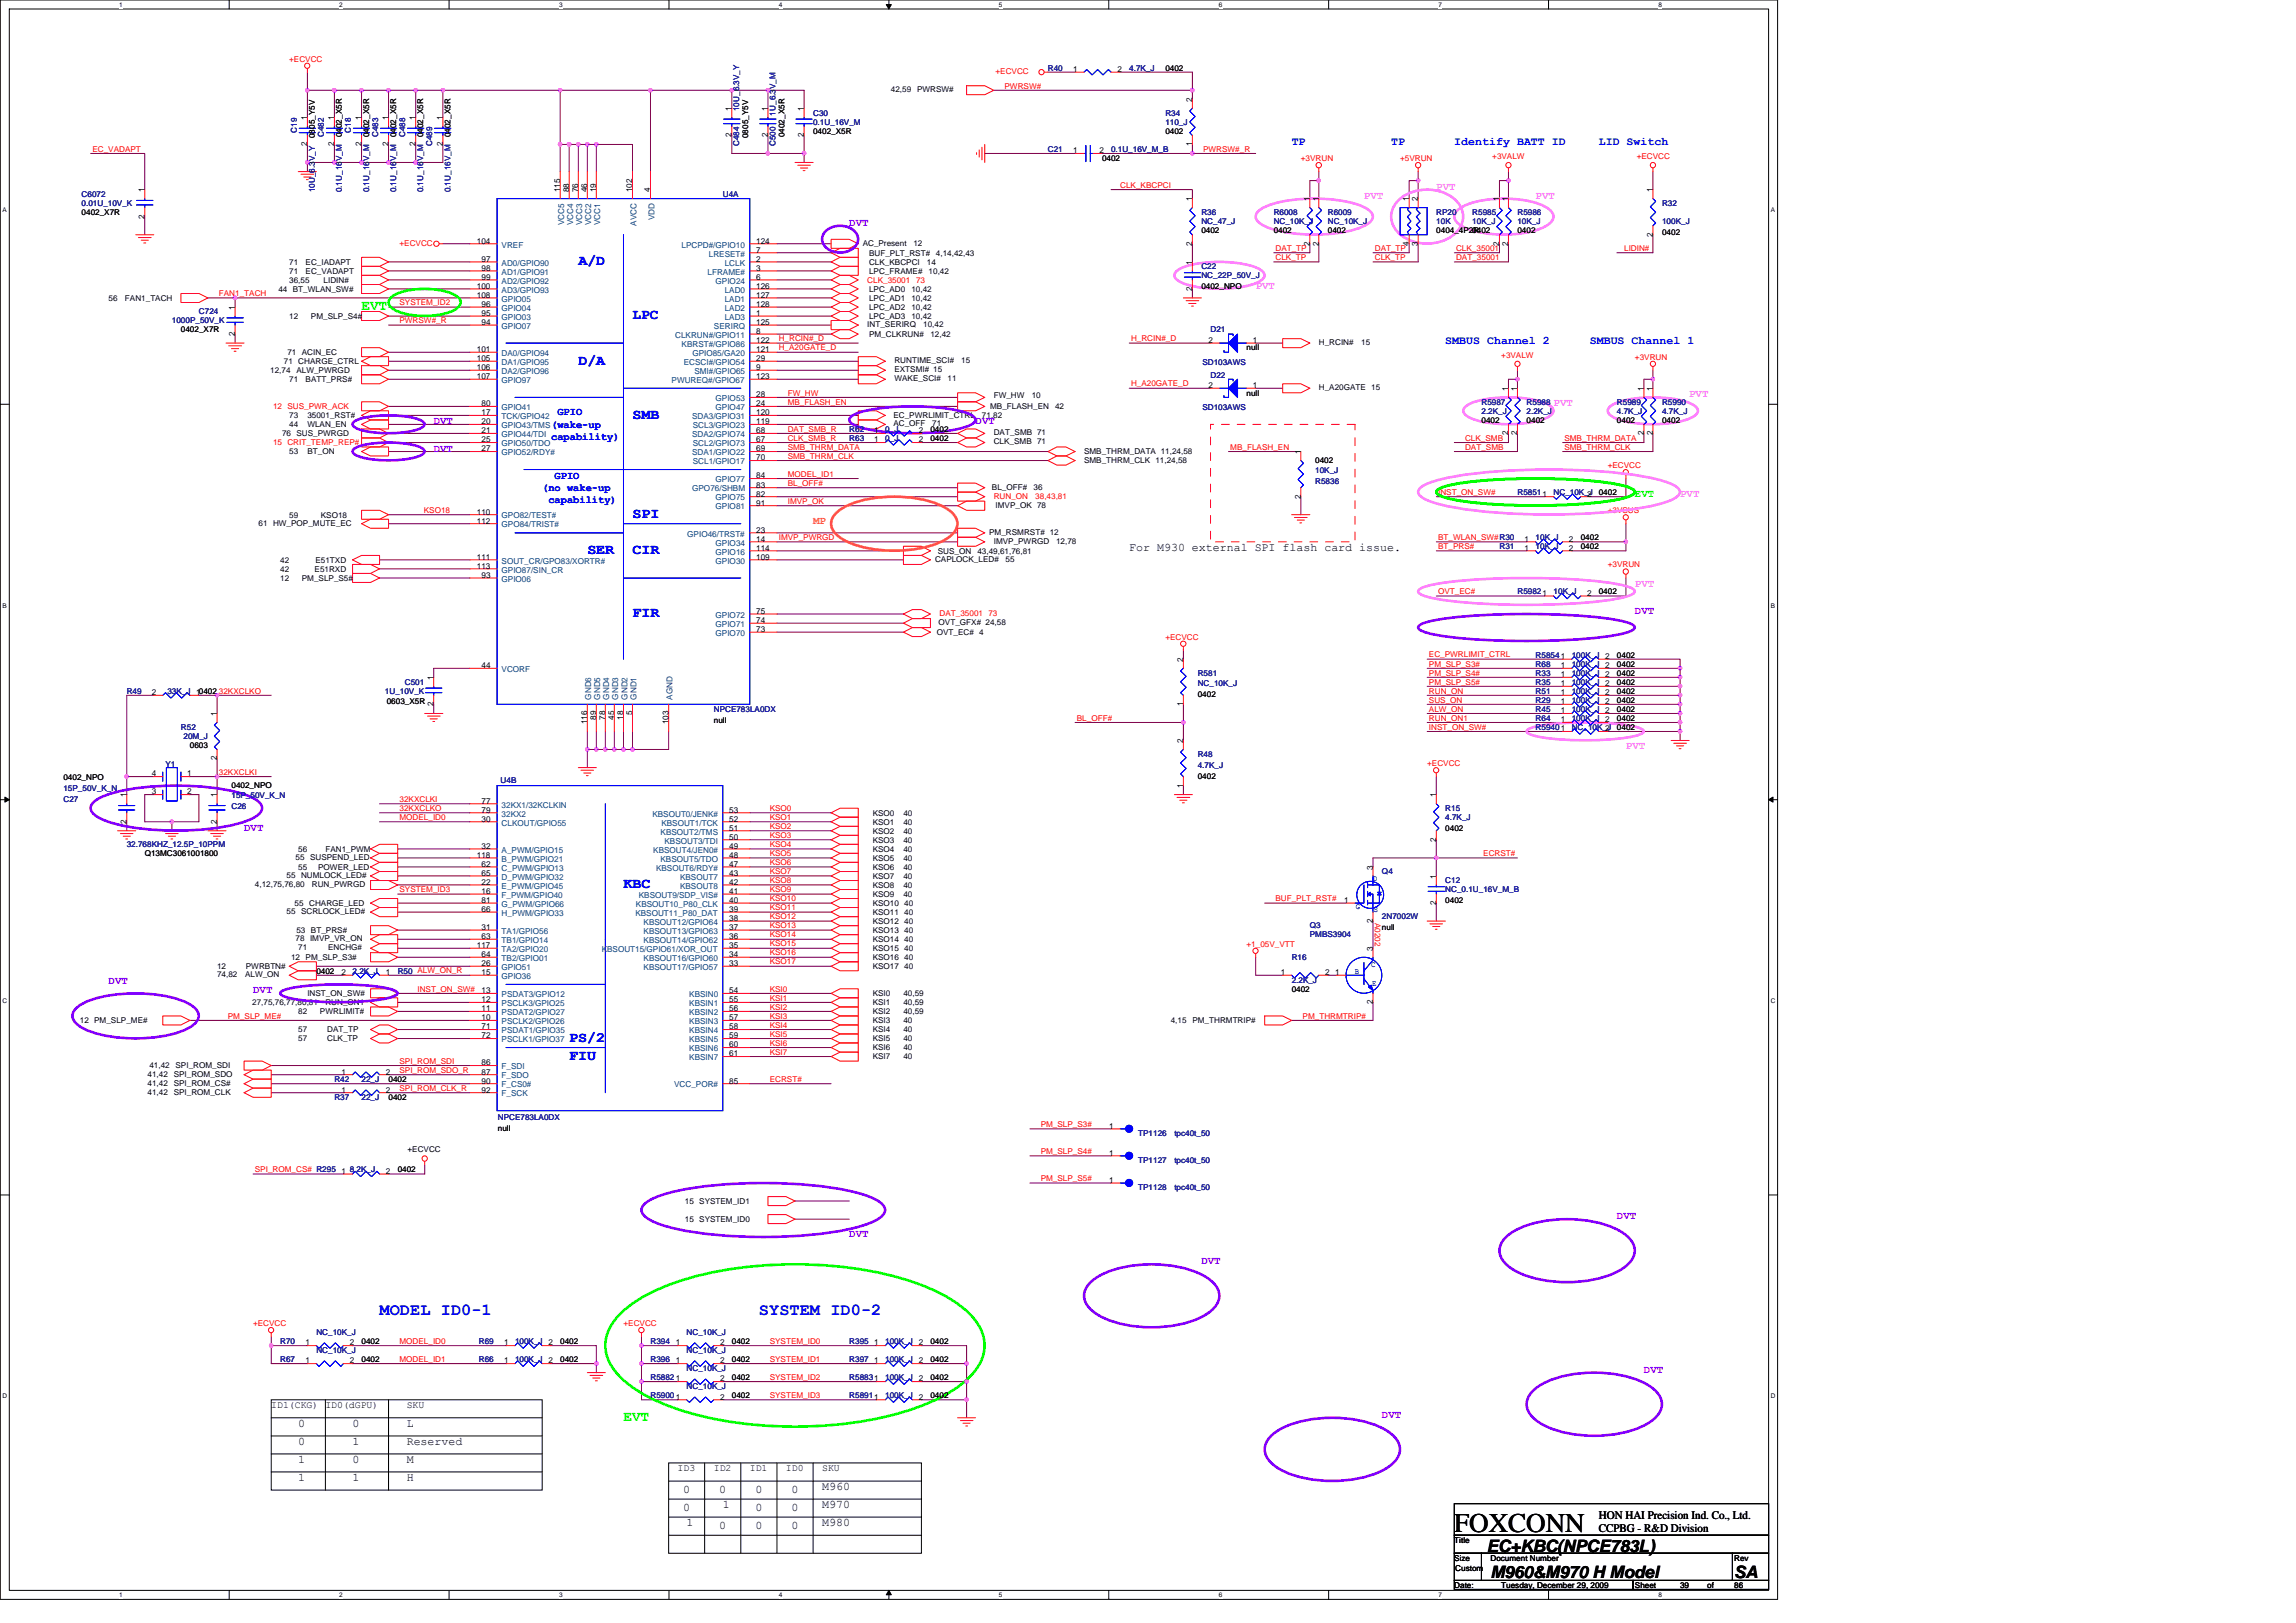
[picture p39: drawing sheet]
<svg xmlns="http://www.w3.org/2000/svg" width="297mm" height="210mm" viewBox="0 0 297 210" stroke-linecap="round" stroke-linejoin="round" font-family="sans-serif">
<defs><g id="words">
<text font-size="3.5" x="188.1" y="198.2">FOXCONN</text>
<g font-size="2.2" fill="#00f">
<text x="49.1" y="170.1">MODEL ID0-1</text>
<text x="98.2" y="170.1">SYSTEM ID0-2</text>
</g>
<g font-size="2.2">
<text x="192.4" y="200.7">EC+KBC(NPCE783L)</text>
<text x="192.8" y="204.1">M960&amp;M970 H Model</text>
<text x="224.4" y="204.1">SA</text>
</g>
<g font-size="1.9" fill="#00f">
<text x="74.8" y="34.3">A/D</text>
<text x="81.8" y="41.3">LPC</text>
<text x="74.8" y="47.2">D/A</text>
<text x="81.8" y="54.2">SMB</text>
<text x="76" y="71.7">SER</text>
<text x="81.8" y="67">SPI</text>
<text x="81.8" y="71.7">CIR</text>
<text x="81.8" y="79.9">FIR</text>
<text x="80.7" y="114.9">KBC</text>
<text x="73.6" y="137.1">FIU</text>
<text x="73.6" y="134.8">PS/2</text>
</g>
<g font-size="1.9" fill="#0f0">
<text x="46.8" y="40.1">EVT</text>
<text x="80.7" y="183.9">EVT</text>
</g>
<g font-size="1.5" fill="#00f">
<text x="167.1" y="18.8">TP</text>
<text x="180" y="18.8">TP</text>
<text x="188.1" y="18.8">Identify BATT ID</text>
<text x="206.8" y="18.8">LID Switch</text>
<text x="187" y="44.5">SMBUS Channel 2</text>
<text x="205.7" y="44.5">SMBUS Channel 1</text>
</g>
<g font-size="1.5">
<text x="146.1" y="71.3">For M930 external SPI flash card issue.</text>
<text x="38.6" y="184.6">0</text>
<text x="45.6" y="184.6">0</text>
<text x="52.6" y="184.6">L</text>
<text x="38.6" y="189.3">1</text>
<text x="38.6" y="187">0</text>
<text x="38.6" y="191.6">1</text>
<text x="45.6" y="187">1</text>
<text x="45.6" y="191.6">1</text>
<text x="45.6" y="189.3">0</text>
<text x="52.6" y="187">Reserved</text>
<text x="52.6" y="189.3">M</text>
<text x="52.6" y="191.6">H</text>
<text x="88.4" y="193.2">0</text>
<text x="88.4" y="195.5">0</text>
<text x="88.8" y="197.5">1</text>
<text x="93" y="193.2">0</text>
<text x="93" y="197.8">0</text>
<text x="93.5" y="195.2">1</text>
<text x="97.7" y="193.2">0</text>
<text x="97.7" y="195.5">0</text>
<text x="97.7" y="197.8">0</text>
<text x="102.4" y="197.8">0</text>
<text x="102.4" y="195.5">0</text>
<text x="102.4" y="193.2">0</text>
<text x="106.4" y="195.2">M970</text>
<text x="106.4" y="192.8">M960</text>
<text x="106.4" y="197.5">M980</text>
<text x="206.8" y="196.5">HON HAI Precision Ind. Co., Ltd.</text>
<text x="206.8" y="198.2">CCPBG - R&amp;D Division</text>
</g>
<g font-size="1.4" fill="#8000ff">
<text x="109.9" y="29.2">DVT</text>
<text x="56.1" y="54.9">DVT</text>
<text x="56.1" y="58.4">DVT</text>
<text x="126.2" y="54.9">DVT</text>
<text x="211.5" y="79.4">DVT</text>
<text x="31.6" y="107.5">DVT</text>
<text x="14.1" y="127.3">DVT</text>
<text x="32.7" y="128.5">DVT</text>
<text x="109.9" y="160.1">DVT</text>
<text x="209.2" y="157.7">DVT</text>
<text x="155.4" y="163.6">DVT</text>
<text x="212.7" y="177.6">DVT</text>
<text x="178.8" y="183.4">DVT</text>
</g>
<g font-size="1.4" fill="#ff80ff">
<text x="176.5" y="25.7">PVT</text>
<text x="185.8" y="24.5">PVT</text>
<text x="198.7" y="25.7">PVT</text>
<text x="162.5" y="37.4">PVT</text>
<text x="201" y="52.6">PVT</text>
<text x="218.5" y="51.4">PVT</text>
<text x="217.4" y="64.3">PVT</text>
<text x="211.5" y="75.9">PVT</text>
<text x="210.4" y="97">PVT</text>
</g>
<g font-size="1.4" fill="#00f">
<text x="72.1" y="53.7">GPIO</text>
<text x="71.3" y="55.3">(wake-up</text>
<text x="71.3" y="56.9">capability)</text>
<text x="70.1" y="63.5">(no wake-up</text>
<text x="70.9" y="65.1">capability)</text>
<text x="71.8" y="61.9">GPIO</text>
</g>
<text font-size="1.4" fill="#0f0" x="211.5" y="64.3">EVT</text>
<text font-size="1.4" fill="#ff8000" x="105.2" y="67.8">MP</text>
<g font-size="1.3">
<text x="35.1" y="182.1">ID1(CKG)</text>
<text x="42.1" y="182.1">ID0(dGPU)</text>
<text x="52.6" y="182.1">SKU</text>
<text x="87.7" y="190.3">ID3</text>
<text x="92.3" y="190.3">ID2</text>
<text x="97" y="190.3">ID1</text>
<text x="101.7" y="190.3">ID0</text>
<text x="106.4" y="190.3">SKU</text>
</g>
<g font-size="1.1">
<text x="138.8" y="9.3">1</text>
<text x="144.6" y="9.3">2</text>
<text x="39.7" y="15.5" transform="rotate(-90 39.7 15.5)">1</text>
<text x="43.2" y="15.5" transform="rotate(-90 43.2 15.5)">1</text>
<text x="46.8" y="15.5" transform="rotate(-90 46.8 15.5)">1</text>
<text x="50.2" y="15.5" transform="rotate(-90 50.2 15.5)">1</text>
<text x="53.8" y="15.5" transform="rotate(-90 53.8 15.5)">1</text>
<text x="57.3" y="15.5" transform="rotate(-90 57.3 15.5)">1</text>
<text x="94.7" y="17.8" transform="rotate(-90 94.7 17.8)">2</text>
<text x="94.7" y="14.4" transform="rotate(-90 94.7 14.4)">1</text>
<text x="99.3" y="17.8" transform="rotate(-90 99.3 17.8)">2</text>
<text x="99.3" y="14.4" transform="rotate(-90 99.3 14.4)">1</text>
<text x="104" y="17.8" transform="rotate(-90 104 17.8)">2</text>
<text x="104" y="14.4" transform="rotate(-90 104 14.4)">1</text>
<text x="154.2" y="13.2" transform="rotate(-90 154.2 13.2)">2</text>
<text x="39.7" y="18.9" transform="rotate(-90 39.7 18.9)">2</text>
<text x="43.2" y="18.9" transform="rotate(-90 43.2 18.9)">2</text>
<text x="46.8" y="18.9" transform="rotate(-90 46.8 18.9)">2</text>
<text x="50.2" y="18.9" transform="rotate(-90 50.2 18.9)">2</text>
<text x="53.8" y="18.9" transform="rotate(-90 53.8 18.9)">2</text>
<text x="57.3" y="18.9" transform="rotate(-90 57.3 18.9)">2</text>
<text x="138.8" y="19.8">1</text>
<text x="142.2" y="19.8">2</text>
<text x="154.2" y="18.9" transform="rotate(-90 154.2 18.9)">1</text>
<text x="18.7" y="28.3" transform="rotate(-90 18.7 28.3)">2</text>
<text x="18.7" y="24.9" transform="rotate(-90 18.7 24.9)">1</text>
<text x="72.5" y="24.9" transform="rotate(-90 72.5 24.9)">115</text>
<text x="73.6" y="24.9" transform="rotate(-90 73.6 24.9)">88</text>
<text x="74.8" y="24.9" transform="rotate(-90 74.8 24.9)">76</text>
<text x="76" y="24.9" transform="rotate(-90 76 24.9)">46</text>
<text x="77.1" y="24.9" transform="rotate(-90 77.1 24.9)">19</text>
<text x="81.8" y="24.9" transform="rotate(-90 81.8 24.9)">102</text>
<text x="84.1" y="24.9" transform="rotate(-90 84.1 24.9)">4</text>
<text x="154.2" y="26" transform="rotate(-90 154.2 26)">1</text>
<text x="169.4" y="26" transform="rotate(-90 169.4 26)">1</text>
<text x="170.6" y="26" transform="rotate(-90 170.6 26)">1</text>
<text x="182.3" y="26" transform="rotate(-90 182.3 26)">1</text>
<text x="183.4" y="26" transform="rotate(-90 183.4 26)">2</text>
<text x="194" y="26" transform="rotate(-90 194 26)">1</text>
<text x="195.1" y="26" transform="rotate(-90 195.1 26)">1</text>
<text x="213.8" y="24.9" transform="rotate(-90 213.8 24.9)">1</text>
<text x="61.7" y="31.5">104</text>
<text x="62.3" y="33.9">97</text>
<text x="62.3" y="35">98</text>
<text x="97.8" y="33.9">2</text>
<text x="97.8" y="31.5">124</text>
<text x="97.8" y="32.7">7</text>
<text x="97.8" y="35">3</text>
<text x="154.2" y="34.2" transform="rotate(-90 154.2 34.2)">1</text>
<text x="154.2" y="31.8" transform="rotate(-90 154.2 31.8)">2</text>
<text x="169.4" y="31.8" transform="rotate(-90 169.4 31.8)">2</text>
<text x="170.6" y="31.8" transform="rotate(-90 170.6 31.8)">2</text>
<text x="182.3" y="31.8" transform="rotate(-90 182.3 31.8)">4</text>
<text x="183.4" y="31.8" transform="rotate(-90 183.4 31.8)">3</text>
<text x="194" y="31.8" transform="rotate(-90 194 31.8)">2</text>
<text x="195.1" y="31.8" transform="rotate(-90 195.1 31.8)">2</text>
<text x="213.8" y="30.6" transform="rotate(-90 213.8 30.6)">2</text>
<text x="30.4" y="40.1" transform="rotate(-90 30.4 40.1)">1</text>
<text x="61.7" y="37.4">100</text>
<text x="61.7" y="38.5">108</text>
<text x="62.3" y="36.2">99</text>
<text x="62.3" y="39.7">96</text>
<text x="62.3" y="40.9">95</text>
<text x="97.8" y="37.4">126</text>
<text x="97.8" y="38.5">127</text>
<text x="97.8" y="39.7">128</text>
<text x="97.8" y="40.9">1</text>
<text x="97.8" y="36.2">6</text>
<text x="154.2" y="37.6" transform="rotate(-90 154.2 37.6)">2</text>
<text x="30.4" y="43.5" transform="rotate(-90 30.4 43.5)">2</text>
<text x="61.7" y="47.9">106</text>
<text x="61.7" y="46.7">105</text>
<text x="61.7" y="45.6">101</text>
<text x="62.3" y="42">94</text>
<text x="97.8" y="45.6">121</text>
<text x="97.8" y="43.2">8</text>
<text x="97.8" y="46.7">29</text>
<text x="97.8" y="44.4">122</text>
<text x="97.8" y="47.9">9</text>
<text x="97.8" y="42">125</text>
<text x="156.4" y="44.4">2</text>
<text x="162.1" y="44.4">1</text>
<text x="61.7" y="49">107</text>
<text x="62.3" y="53.7">17</text>
<text x="62.3" y="52.6">80</text>
<text x="97.8" y="52.6">24</text>
<text x="97.8" y="51.4">28</text>
<text x="97.8" y="49">123</text>
<text x="97.8" y="53.7">120</text>
<text x="156.4" y="50.2">2</text>
<text x="162.1" y="50.2">1</text>
<text x="195.1" y="50.6" transform="rotate(-90 195.1 50.6)">1</text>
<text x="196.3" y="50.6" transform="rotate(-90 196.3 50.6)">1</text>
<text x="212.7" y="50.6" transform="rotate(-90 212.7 50.6)">1</text>
<text x="213.8" y="50.6" transform="rotate(-90 213.8 50.6)">1</text>
<text x="62.3" y="54.9">20</text>
<text x="62.3" y="56">21</text>
<text x="62.3" y="57.2">25</text>
<text x="62.3" y="58.4">27</text>
<text x="97.8" y="57.2">67</text>
<text x="97.8" y="59.6">70</text>
<text x="97.8" y="54.9">119</text>
<text x="97.8" y="56">68</text>
<text x="97.8" y="58.4">69</text>
<text x="113.1" y="56">1</text>
<text x="113.1" y="57.2">1</text>
<text x="118.9" y="56">2</text>
<text x="118.9" y="57.2">2</text>
<text x="168.3" y="58.8" transform="rotate(-90 168.3 58.8)">1</text>
<text x="195.1" y="56.3" transform="rotate(-90 195.1 56.3)">2</text>
<text x="196.3" y="56.3" transform="rotate(-90 196.3 56.3)">2</text>
<text x="212.7" y="56.3" transform="rotate(-90 212.7 56.3)">2</text>
<text x="213.8" y="56.3" transform="rotate(-90 213.8 56.3)">2</text>
<text x="97.8" y="61.9">84</text>
<text x="97.8" y="64.2">82</text>
<text x="97.8" y="65.4">91</text>
<text x="97.8" y="63.1">83</text>
<text x="168.3" y="64.5" transform="rotate(-90 168.3 64.5)">2</text>
<text x="205.3" y="64.2">2</text>
<text x="61.7" y="67.7">112</text>
<text x="61.7" y="66.6">110</text>
<text x="97.8" y="68.9">23</text>
<text x="97.8" y="71.2">114</text>
<text x="97.8" y="70.1">14</text>
<text x="197.2" y="70.1">1</text>
<text x="197.2" y="71.2">1</text>
<text x="203" y="70.1">2</text>
<text x="203" y="71.2">2</text>
<text x="61.7" y="73.6">113</text>
<text x="61.7" y="72.4">111</text>
<text x="62.3" y="74.8">93</text>
<text x="97.8" y="72.4">109</text>
<text x="205.3" y="77.1">2</text>
<text x="97.8" y="81.8">73</text>
<text x="97.8" y="80.6">74</text>
<text x="97.8" y="79.4">75</text>
<text x="19.6" y="89.9">2</text>
<text x="25.4" y="89.9">10402</text>
<text x="56.1" y="88" transform="rotate(-90 56.1 88)">1</text>
<text x="62.3" y="86.4">44</text>
<text x="153.1" y="85.6" transform="rotate(-90 153.1 85.6)">2</text>
<text x="201.9" y="88.8">1</text>
<text x="201.9" y="89.9">1</text>
<text x="201.9" y="86.4">1</text>
<text x="201.9" y="87.6">1</text>
<text x="207.7" y="88.8">2</text>
<text x="207.7" y="89.9">2</text>
<text x="207.7" y="85.3">2</text>
<text x="207.7" y="86.4">2</text>
<text x="207.7" y="87.6">2</text>
<text x="28.1" y="92.6" transform="rotate(-90 28.1 92.6)">1</text>
<text x="56.1" y="91.4" transform="rotate(-90 56.1 91.4)">2</text>
<text x="76" y="93.7" transform="rotate(-90 76 93.7)">116</text>
<text x="77.1" y="93.1" transform="rotate(-90 77.1 93.1)">89</text>
<text x="78.3" y="93.1" transform="rotate(-90 78.3 93.1)">78</text>
<text x="79.5" y="93.1" transform="rotate(-90 79.5 93.1)">45</text>
<text x="80.6" y="93.1" transform="rotate(-90 80.6 93.1)">18</text>
<text x="81.8" y="92.5" transform="rotate(-90 81.8 92.5)">5</text>
<text x="86.5" y="93.7" transform="rotate(-90 86.5 93.7)">103</text>
<text x="153.1" y="91.4" transform="rotate(-90 153.1 91.4)">1</text>
<text x="201.9" y="91.1">1</text>
<text x="201.9" y="92.3">1</text>
<text x="201.9" y="93.5">1</text>
<text x="207.7" y="91.1">2</text>
<text x="207.7" y="94.6">2</text>
<text x="207.7" y="92.3">2</text>
<text x="207.7" y="93.5">2</text>
<text x="19.6" y="100.5">4</text>
<text x="24.2" y="100.5">1</text>
<text x="28.1" y="98.4" transform="rotate(-90 28.1 98.4)">2</text>
<text x="153.1" y="101.9" transform="rotate(-90 153.1 101.9)">1</text>
<text x="153.1" y="96.1" transform="rotate(-90 153.1 96.1)">2</text>
<text x="16.4" y="106.6" transform="rotate(-90 16.4 106.6)">2</text>
<text x="16.4" y="103.2" transform="rotate(-90 16.4 103.2)">1</text>
<text x="19.6" y="102.8">3</text>
<text x="24.2" y="102.8">2</text>
<text x="28.1" y="106.6" transform="rotate(-90 28.1 106.6)">2</text>
<text x="28.1" y="103.2" transform="rotate(-90 28.1 103.2)">1</text>
<text x="62.3" y="104">77</text>
<text x="62.3" y="105.1">79</text>
<text x="62.3" y="106.3">30</text>
<text x="94.3" y="105.1">53</text>
<text x="94.3" y="107.5">51</text>
<text x="94.3" y="106.3">52</text>
<text x="185.8" y="103.2" transform="rotate(-90 185.8 103.2)">1</text>
<text x="61.7" y="111">118</text>
<text x="62.3" y="109.8">32</text>
<text x="62.3" y="112.1">62</text>
<text x="62.3" y="113.3">65</text>
<text x="94.3" y="112.1">47</text>
<text x="94.3" y="109.8">49</text>
<text x="94.3" y="111">48</text>
<text x="94.3" y="108.6">50</text>
<text x="94.3" y="113.3">43</text>
<text x="177.6" y="112.5" transform="rotate(-90 177.6 112.5)">3</text>
<text x="185.8" y="113.7" transform="rotate(-90 185.8 113.7)">1</text>
<text x="185.8" y="108.9" transform="rotate(-90 185.8 108.9)">2</text>
<text x="62.3" y="114.5">22</text>
<text x="62.3" y="115.7">16</text>
<text x="62.3" y="116.8">81</text>
<text x="62.3" y="118">66</text>
<text x="94.3" y="115.7">41</text>
<text x="94.3" y="116.8">40</text>
<text x="94.3" y="118">39</text>
<text x="94.3" y="119.1">38</text>
<text x="94.3" y="114.5">42</text>
<text x="173.9" y="116.8">1</text>
<text x="177.6" y="119.4" transform="rotate(-90 177.6 119.4)">2</text>
<text x="185.8" y="117.1" transform="rotate(-90 185.8 117.1)">2</text>
<text x="61.7" y="122.7">117</text>
<text x="62.3" y="120.3">31</text>
<text x="62.3" y="121.5">63</text>
<text x="62.3" y="123.8">64</text>
<text x="62.3" y="125">26</text>
<text x="94.3" y="122.7">35</text>
<text x="94.3" y="120.3">37</text>
<text x="94.3" y="121.5">36</text>
<text x="94.3" y="123.8">34</text>
<text x="94.3" y="125">33</text>
<text x="177.6" y="123" transform="rotate(-90 177.6 123)">3</text>
<text x="44.2" y="126.2">2</text>
<text x="49.9" y="126.2">1</text>
<text x="62.3" y="128.5">13</text>
<text x="62.3" y="129.7">12</text>
<text x="62.3" y="130.8">11</text>
<text x="62.3" y="132">10</text>
<text x="62.3" y="126.2">15</text>
<text x="94.3" y="128.5">54</text>
<text x="94.3" y="129.7">55</text>
<text x="94.3" y="130.8">56</text>
<text x="94.3" y="132">57</text>
<text x="165.7" y="126.2">1</text>
<text x="171.4" y="126.2">2</text>
<text x="172.7" y="126.2">1</text>
<text x="177.6" y="129.9" transform="rotate(-90 177.6 129.9)">2</text>
<text x="62.3" y="137.8">86</text>
<text x="62.3" y="133.2">71</text>
<text x="62.3" y="134.3">72</text>
<text x="94.3" y="133.2">58</text>
<text x="94.3" y="134.3">59</text>
<text x="94.3" y="135.5">60</text>
<text x="94.3" y="136.7">61</text>
<text x="44.2" y="141.4">1</text>
<text x="44.2" y="139">1</text>
<text x="49.9" y="141.4">2</text>
<text x="49.9" y="139">2</text>
<text x="62.3" y="139">87</text>
<text x="62.3" y="140.2">90</text>
<text x="62.3" y="141.4">92</text>
<text x="94.3" y="140.2">85</text>
<text x="143.5" y="149.5">1</text>
<text x="143.5" y="146">1</text>
<text x="44.2" y="151.9">1</text>
<text x="49.9" y="151.9">2</text>
<text x="143.5" y="153">1</text>
<text x="39.5" y="174.1">1</text>
<text x="39.5" y="176.4">1</text>
<text x="45.3" y="174.1">2</text>
<text x="45.3" y="176.4">2</text>
<text x="65.2" y="176.4">1</text>
<text x="65.2" y="174.1">1</text>
<text x="71" y="176.4">2</text>
<text x="71" y="174.1">2</text>
<text x="87.4" y="174.1">1</text>
<text x="87.4" y="176.4">1</text>
<text x="93.2" y="174.1">2</text>
<text x="93.2" y="176.4">2</text>
<text x="93.2" y="178.7">2</text>
<text x="113.1" y="176.4">1</text>
<text x="113.1" y="174.1">1</text>
<text x="118.9" y="178.7">2</text>
<text x="118.9" y="176.4">2</text>
<text x="118.9" y="174.1">2</text>
<text x="93.2" y="181.1">2</text>
<text x="118.9" y="181.1">2</text>
</g>
<g font-size="1.1" fill="#004080">
<text x="73" y="29.1" transform="rotate(-90 73 29.1)">VCC5</text>
<text x="74.1" y="29.1" transform="rotate(-90 74.1 29.1)">VCC4</text>
<text x="75.3" y="29.1" transform="rotate(-90 75.3 29.1)">VCC3</text>
<text x="76.5" y="29.1" transform="rotate(-90 76.5 29.1)">VCC2</text>
<text x="77.7" y="29.1" transform="rotate(-90 77.7 29.1)">VCC1</text>
<text x="82.3" y="29.2" transform="rotate(-90 82.3 29.2)">AVCC</text>
<text x="84.7" y="28.5" transform="rotate(-90 84.7 28.5)">VDD</text>
<text x="64.9" y="34.4">AD0/GPIO90</text>
<text x="64.9" y="35.5">AD1/GPIO91</text>
<text x="64.9" y="32">VREF</text>
<text x="88.2" y="32">LPCPD#/GPIO10</text>
<text x="91.5" y="35.5">LFRAME#</text>
<text x="91.7" y="33.2">LRESET#</text>
<text x="93.8" y="34.4">LCLK</text>
<text x="64.9" y="36.7">AD2/GPIO92</text>
<text x="64.9" y="37.9">AD3/GPIO93</text>
<text x="64.9" y="39">GPIO05</text>
<text x="64.9" y="40.2">GPIO04</text>
<text x="64.9" y="41.4">GPIO03</text>
<text x="92.6" y="36.7">GPIO24</text>
<text x="93.8" y="37.9">LAD0</text>
<text x="93.8" y="39">LAD1</text>
<text x="93.8" y="40.2">LAD2</text>
<text x="93.8" y="41.4">LAD3</text>
<text x="64.9" y="42.5">GPIO07</text>
<text x="64.9" y="47.2">DA1/GPIO95</text>
<text x="64.9" y="46.1">DA0/GPIO94</text>
<text x="87.4" y="43.7">CLKRUN#/GPIO11</text>
<text x="88.2" y="44.9">KBRST#/GPIO86</text>
<text x="88.5" y="47.2">ECSCI#/GPIO54</text>
<text x="89.6" y="46.1">GPIO85/GA20</text>
<text x="92.4" y="42.5">SERIRQ</text>
<text x="64.9" y="49.6">GPIO97</text>
<text x="64.9" y="48.4">DA2/GPIO96</text>
<text x="64.9" y="53.1">GPIO41</text>
<text x="86.9" y="49.6">PWUREQ#/GPIO67</text>
<text x="89.8" y="48.4">SMI#/GPIO65</text>
<text x="92.6" y="53.1">GPIO47</text>
<text x="92.6" y="51.9">GPIO53</text>
<text x="64.9" y="54.2">TCK/GPIO42</text>
<text x="64.9" y="55.4">GPIO43/TMS</text>
<text x="64.9" y="56.6">GPIO44/TDI</text>
<text x="64.9" y="57.7">GPIO50/TDO</text>
<text x="64.9" y="58.9">GPIO52/RDY#</text>
<text x="89.5" y="56.6">SDA2/GPIO74</text>
<text x="89.5" y="58.9">SDA1/GPIO22</text>
<text x="89.5" y="54.2">SDA3/GPIO31</text>
<text x="89.6" y="57.7">SCL2/GPIO73</text>
<text x="89.6" y="55.4">SCL3/GPIO23</text>
<text x="89.6" y="63.6">GPO76/SHBM</text>
<text x="89.6" y="60.1">SCL1/GPIO17</text>
<text x="92.6" y="62.4">GPIO77</text>
<text x="92.6" y="64.7">GPIO75</text>
<text x="92.6" y="65.9">GPIO81</text>
<text x="64.9" y="68.2">GPO84/TRIST#</text>
<text x="64.9" y="67.1">GPO82/TEST#</text>
<text x="88.9" y="69.4">GPIO46/TRST#</text>
<text x="92.6" y="71.8">GPIO16</text>
<text x="92.6" y="70.6">GPIO34</text>
<text x="64.9" y="74.1">GPIO87/SIN_CR</text>
<text x="64.9" y="72.9">SOUT_CR/GPO83/XORTR#</text>
<text x="64.9" y="75.3">GPIO06</text>
<text x="92.6" y="72.9">GPIO30</text>
<text x="92.6" y="82.3">GPIO70</text>
<text x="92.6" y="81.1">GPIO71</text>
<text x="92.6" y="79.9">GPIO72</text>
<text x="64.9" y="87">VCORF</text>
<text x="76.5" y="90.5" transform="rotate(-90 76.5 90.5)">GND6</text>
<text x="77.7" y="90.5" transform="rotate(-90 77.7 90.5)">GND5</text>
<text x="78.8" y="90.5" transform="rotate(-90 78.8 90.5)">GND4</text>
<text x="80" y="90.5" transform="rotate(-90 80 90.5)">GND3</text>
<text x="81.2" y="90.5" transform="rotate(-90 81.2 90.5)">GND2</text>
<text x="82.3" y="90.5" transform="rotate(-90 82.3 90.5)">GND1</text>
<text x="87" y="90.5" transform="rotate(-90 87 90.5)">AGND</text>
<text x="64.9" y="104.5">32KX1/32KCLKIN</text>
<text x="64.9" y="105.6">32KX2</text>
<text x="64.9" y="106.8">CLKOUT/GPIO55</text>
<text x="84.4" y="105.6">KBSOUT0/JENK#</text>
<text x="85.5" y="108">KBSOUT2/TMS</text>
<text x="85.6" y="106.8">KBSOUT1/TCK</text>
<text x="64.9" y="110.3">A_PWM/GPIO15</text>
<text x="64.9" y="111.5">B_PWM/GPIO21</text>
<text x="64.9" y="112.6">C_PWM/GPIO13</text>
<text x="64.9" y="113.8">D_PWM/GPIO32</text>
<text x="84.5" y="110.3">KBSOUT4/JEN0#</text>
<text x="84.9" y="112.6">KBSOUT6/RDY#</text>
<text x="85.4" y="111.5">KBSOUT5/TDO</text>
<text x="86" y="109.1">KBSOUT3/TDI</text>
<text x="88" y="113.8">KBSOUT7</text>
<text x="64.9" y="115">E_PWM/GPIO45</text>
<text x="64.9" y="116.2">F_PWM/GPIO40</text>
<text x="64.9" y="117.3">G_PWM/GPIO66</text>
<text x="64.9" y="118.5">H_PWM/GPIO33</text>
<text x="82.2" y="118.5">KBSOUT11_P80_DAT</text>
<text x="82.3" y="117.3">KBSOUT10_P80_CLK</text>
<text x="82.7" y="116.2">KBSOUT9/SDP_VIS#</text>
<text x="83.3" y="119.7">KBSOUT12/GPIO64</text>
<text x="88" y="115">KBSOUT8</text>
<text x="64.9" y="120.8">TA1/GPIO56</text>
<text x="64.9" y="122">TB1/GPIO14</text>
<text x="64.9" y="123.2">TA2/GPIO20</text>
<text x="64.9" y="124.3">TB2/GPIO01</text>
<text x="64.9" y="125.5">GPIO51</text>
<text x="77.8" y="123.2">KBSOUT15/GPIO61/XOR_OUT</text>
<text x="83.3" y="120.8">KBSOUT13/GPIO63</text>
<text x="83.3" y="122">KBSOUT14/GPIO62</text>
<text x="83.3" y="124.3">KBSOUT16/GPIO60</text>
<text x="83.3" y="125.5">KBSOUT17/GPIO57</text>
<text x="64.9" y="129">PSDAT3/GPIO12</text>
<text x="64.9" y="130.2">PSCLK3/GPIO25</text>
<text x="64.9" y="131.3">PSDAT2/GPIO27</text>
<text x="64.9" y="126.7">GPIO36</text>
<text x="89.2" y="129">KBSIN0</text>
<text x="89.2" y="130.2">KBSIN1</text>
<text x="89.2" y="131.3">KBSIN2</text>
<text x="64.9" y="132.5">PSCLK2/GPIO26</text>
<text x="64.9" y="133.7">PSDAT1/GPIO35</text>
<text x="64.9" y="134.9">PSCLK1/GPIO37</text>
<text x="89.2" y="132.5">KBSIN3</text>
<text x="89.2" y="133.7">KBSIN4</text>
<text x="89.2" y="134.9">KBSIN5</text>
<text x="89.2" y="136">KBSIN6</text>
<text x="89.2" y="137.2">KBSIN7</text>
<text x="64.9" y="138.3">F_SDI</text>
<text x="64.9" y="139.5">F_SDO</text>
<text x="64.9" y="140.7">F_CS0#</text>
<text x="64.9" y="141.9">F_SCK</text>
<text x="87.2" y="140.7">VCC_POR#</text>
</g>
<g font-size="1" fill="#f00">
<text x="37.4" y="8">+ECVCC</text>
<text x="128.8" y="9.6">+ECVCC</text>
<text x="130" y="11.5">PWRSW#</text>
<text x="12" y="19.6">EC_VADAPT</text>
<text x="155.7" y="19.6">PWRSW#_R</text>
<text x="168.3" y="20.8">+3VRUN</text>
<text x="181.1" y="20.8">+5VRUN</text>
<text x="193.1" y="20.6">+3VALW</text>
<text x="211.7" y="20.6">+ECVCC</text>
<text x="144.9" y="24.3">CLK_KBCPCI</text>
<text x="51.7" y="31.8">+ECVCC</text>
<text x="165" y="32.5">DAT_TP</text>
<text x="165" y="33.7">CLK_TP</text>
<text x="177.9" y="33.7">CLK_TP</text>
<text x="177.9" y="32.5">DAT_TP</text>
<text x="188.4" y="32.5">CLK_35001</text>
<text x="188.4" y="33.7">DAT_35001</text>
<text x="210.1" y="32.5">LIDIN#</text>
<text x="28.3" y="38.3">FAN1_TACH</text>
<text x="51.7" y="41.8">PWRSW#_R</text>
<text x="51.7" y="39.5">SYSTEM_ID2</text>
<text x="112.2" y="36.6">CLK_35001</text>
<text x="118.5" y="36.6">73</text>
<text x="100.7" y="44.2">H_RCIN#_D</text>
<text x="100.7" y="45.3">H_A20GATE_D</text>
<text x="146.3" y="44.2">H_RCIN#_D</text>
<text x="194.2" y="46.3">+3VALW</text>
<text x="211.5" y="46.5">+3VRUN</text>
<text x="35.3" y="52.9">12 SUS_PWR_ACK</text>
<text x="101.9" y="51.2">FW_HW</text>
<text x="101.9" y="52.3">MB_FLASH_EN</text>
<text x="146.3" y="50">H_A20GATE_D</text>
<text x="35.3" y="57.6">15 CRIT_TEMP_REP#</text>
<text x="101.9" y="55.8">DAT_SMB_R</text>
<text x="101.9" y="57">CLK_SMB_R</text>
<text x="101.9" y="58.2">SMB_THRM_DATA</text>
<text x="101.9" y="59.4">SMB_THRM_CLK</text>
<text x="159.2" y="58.2">MB_FLASH_EN</text>
<text x="189.5" y="57">CLK_SMB</text>
<text x="189.5" y="58.2">DAT_SMB</text>
<text x="202.4" y="57">SMB_THRM_DATA</text>
<text x="202.4" y="58.2">SMB_THRM_CLK</text>
<text x="101.9" y="65.2">IMVP_OK</text>
<text x="101.9" y="61.7">MODEL_ID1</text>
<text x="101.9" y="62.9">BL_OFF#</text>
<text x="128.6" y="64.6">RUN_ON</text>
<text x="133.9" y="64.6">38,43,81</text>
<text x="186.1" y="64">INST_ON_SW#</text>
<text x="208" y="60.5">+ECVCC</text>
<text x="54.8" y="66.4">KSO18</text>
<text x="100.7" y="69.9">IMVP_PWRGD</text>
<text x="186.1" y="69.9">BT_WLAN_SW#R30</text>
<text x="186.1" y="71">BT_PRS#</text>
<text x="208" y="66.4">+3VSUS</text>
<text x="186.1" y="76.9">OVT_EC#</text>
<text x="208" y="73.4">+3VRUN</text>
<text x="121.6" y="79.7">DAT_35001 73</text>
<text x="150.8" y="82.7">+ECVCC</text>
<text x="28.3" y="89.7">32KXCLKO</text>
<text x="184.9" y="87.4">PM_SLP_S4#</text>
<text x="184.9" y="86.2">PM_SLP_S3#</text>
<text x="184.9" y="88.6">PM_SLP_S5#</text>
<text x="184.9" y="89.7">RUN_ON</text>
<text x="184.9" y="85">EC_PWRLIMIT_CTRL</text>
<text x="139.3" y="93.2">BL_OFF#</text>
<text x="184.9" y="90.9">SUS_ON</text>
<text x="184.9" y="92.1">ALW_ON</text>
<text x="184.9" y="93.2">RUN_ON1</text>
<text x="184.9" y="94.4">INST_ON_SW#</text>
<text x="28.3" y="100.2">32KXCLKI</text>
<text x="184.6" y="99.1">+ECVCC</text>
<text x="51.7" y="103.8">32KXCLKI</text>
<text x="51.7" y="104.9">32KXCLKO</text>
<text x="51.7" y="106.1">MODEL_ID0</text>
<text x="99.6" y="106.1">KSO1</text>
<text x="99.6" y="107.3">KSO2</text>
<text x="99.6" y="104.9">KSO0</text>
<text x="99.6" y="110.8">KSO5</text>
<text x="99.6" y="111.9">KSO6</text>
<text x="99.6" y="108.4">KSO3</text>
<text x="99.6" y="109.6">KSO4</text>
<text x="99.6" y="113.1">KSO7</text>
<text x="191.9" y="110.8">ECRST#</text>
<text x="51.7" y="115.4">SYSTEM_ID3</text>
<text x="99.6" y="114.3">KSO8</text>
<text x="99.6" y="118.9">KSO12</text>
<text x="99.6" y="115.4">KSO9</text>
<text x="99.6" y="116.6">KSO10</text>
<text x="99.6" y="117.8">KSO11</text>
<text x="165" y="116.6">BUF_PLT_RST#</text>
<text x="177.9" y="119.4" transform="rotate(90 177.9 119.4)">A0202</text>
<text x="99.6" y="120.1">KSO13</text>
<text x="99.6" y="121.3">KSO14</text>
<text x="99.6" y="122.4">KSO15</text>
<text x="99.6" y="123.6">KSO16</text>
<text x="99.6" y="124.8">KSO17</text>
<text x="161.3" y="122.5">+1_05V_VTT</text>
<text x="29.5" y="131.8">PM_SLP_ME#</text>
<text x="54" y="128.3">INST_ON_SW#</text>
<text x="99.6" y="129.5">KSI1</text>
<text x="99.6" y="130.6">KSI2</text>
<text x="99.6" y="128.3">KSI0</text>
<text x="99.6" y="131.8">KSI3</text>
<text x="168.5" y="131.8">PM_THRMTRIP#</text>
<text x="51.7" y="137.6">SPI_ROM_SDI</text>
<text x="99.6" y="134.1">KSI5</text>
<text x="99.6" y="133">KSI4</text>
<text x="99.6" y="136.5">KSI7</text>
<text x="99.6" y="135.3">KSI6</text>
<text x="51.7" y="141.1">SPI_ROM_CLK_R</text>
<text x="51.7" y="138.8">SPI_ROM_SDO_R</text>
<text x="99.6" y="140">ECRST#</text>
<text x="134.6" y="145.8">PM_SLP_S3#</text>
<text x="134.6" y="149.3">PM_SLP_S4#</text>
<text x="33" y="151.7">SPI_ROM_CS# R295</text>
<text x="134.6" y="152.8">PM_SLP_S5#</text>
<text x="32.7" y="171.5">+ECVCC</text>
<text x="51.7" y="173.9">MODEL_ID0</text>
<text x="80.7" y="171.5">+ECVCC</text>
<text x="99.6" y="173.9">SYSTEM_ID0</text>
<text x="51.7" y="176.2">MODEL_ID1</text>
<text x="99.6" y="176.2">SYSTEM_ID1</text>
<text x="99.6" y="178.5">SYSTEM_ID2</text>
<text x="99.6" y="180.9">SYSTEM_ID3</text>
</g>
<g font-size="1">
<text x="115.2" y="11.9">42,59</text>
<text x="118.6" y="11.9">PWRSW#</text>
<text x="150.8" y="9.1">0402</text>
<text x="40.7" y="17.9" transform="rotate(-90 40.7 17.9)">0805_Y5V</text>
<text x="44.2" y="17.8" transform="rotate(-90 44.2 17.8)">0402_X5R</text>
<text x="47.7" y="17.8" transform="rotate(-90 47.7 17.8)">0402_X5R</text>
<text x="51.2" y="17.8" transform="rotate(-90 51.2 17.8)">0402_X5R</text>
<text x="54.8" y="17.8" transform="rotate(-90 54.8 17.8)">0402_X5R</text>
<text x="58.3" y="17.8" transform="rotate(-90 58.3 17.8)">0402_X5R</text>
<text x="96.8" y="17.9" transform="rotate(-90 96.8 17.9)">0805_Y5V</text>
<text x="101.5" y="17.8" transform="rotate(-90 101.5 17.8)">0402_X5R</text>
<text x="105.2" y="17.3">0402_X5R</text>
<text x="150.8" y="17.3">0402</text>
<text x="142.6" y="20.8">0402</text>
<text x="10.6" y="27.8">0402_X7R</text>
<text x="37.4" y="35.4">71</text>
<text x="37.4" y="34.2">71</text>
<text x="39.5" y="35.4">EC_VADAPT</text>
<text x="39.5" y="34.2">EC_IADAPT</text>
<text x="111.6" y="31.8">AC_Present</text>
<text x="112.4" y="35.4">LPC_FRAME#</text>
<text x="112.4" y="34.2">CLK_KBCPCI</text>
<text x="112.4" y="33.1">BUF_PLT_RST#</text>
<text x="118.2" y="31.8">12</text>
<text x="119.9" y="34.2">14</text>
<text x="120.1" y="35.4">10,42</text>
<text x="121.1" y="33.1">4,14,42,43</text>
<text x="155.4" y="30.2">0402</text>
<text x="164.8" y="30.2">0402</text>
<text x="171.8" y="30.2">0402</text>
<text x="185.8" y="30.2">0404_4P2R</text>
<text x="190.5" y="30.2">0402</text>
<text x="196.3" y="30.2">0402</text>
<text x="215" y="30.4">0402</text>
<text x="14.1" y="38.9">56</text>
<text x="16.2" y="38.9">FAN1_TACH</text>
<text x="36" y="37.8">44 BT_WLAN_SW#</text>
<text x="37.4" y="36.6">36,55</text>
<text x="37.4" y="41.3">12</text>
<text x="40.2" y="41.3">PM_SLP_S4#</text>
<text x="41.9" y="36.6">LIDIN#</text>
<text x="112.4" y="37.8">LPC_AD0</text>
<text x="112.4" y="38.9">LPC_AD1</text>
<text x="112.4" y="40.1">LPC_AD2</text>
<text x="112.4" y="41.3">LPC_AD3</text>
<text x="117.9" y="37.8">10,42</text>
<text x="117.9" y="38.9">10,42</text>
<text x="117.9" y="40.1">10,42</text>
<text x="117.9" y="41.3">10,42</text>
<text x="155.4" y="37.4">0402_NPO</text>
<text x="23.4" y="43">0402_X7R</text>
<text x="36.7" y="47.1">71 CHARGE_CTRL</text>
<text x="37.2" y="45.9">71 ACIN_EC</text>
<text x="112.2" y="42.3">INT_SERIRQ</text>
<text x="112.4" y="43.6">PM_CLKRUN#</text>
<text x="115.7" y="47">RUNTIME_SCI#</text>
<text x="119.4" y="42.3">10,42</text>
<text x="120.4" y="43.6">12,42</text>
<text x="124.4" y="47">15</text>
<text x="161.3" y="45.3">null</text>
<text x="170.6" y="44.6">H_RCIN#</text>
<text x="176.1" y="44.6">15</text>
<text x="35" y="48.3">12,74</text>
<text x="37.4" y="49.4">71</text>
<text x="38.4" y="48.3">ALW_PWRGD</text>
<text x="39.5" y="49.4">BATT_PRS#</text>
<text x="115.7" y="49.3">WAKE_SCI#</text>
<text x="115.7" y="48.2">EXTSMI# 15</text>
<text x="122.6" y="49.3">11</text>
<text x="128.1" y="52.9">MB_FLASH_EN</text>
<text x="128.6" y="51.5">FW_HW</text>
<text x="133.5" y="51.5">10</text>
<text x="136.5" y="52.9">42</text>
<text x="161.3" y="51.2">null</text>
<text x="170.6" y="50.5">H_A20GATE 15</text>
<text x="36.5" y="56.5">76 SUS_PWRGD</text>
<text x="37.4" y="54.1">73</text>
<text x="37.4" y="55.3">44</text>
<text x="37.4" y="58.7">53</text>
<text x="39.8" y="54.1">35001_RST#</text>
<text x="39.8" y="55.3">WLAN_EN</text>
<text x="39.8" y="58.7">BT_ON</text>
<text x="115.6" y="55.2">AC_OFF</text>
<text x="115.6" y="54.1">EC_PWRLIMIT_CTRL</text>
<text x="120.4" y="55.9">0402</text>
<text x="120.4" y="57">0402</text>
<text x="120.6" y="55.2">71</text>
<text x="127" y="54.1">71,82</text>
<text x="128.6" y="56.3">DAT_SMB 71</text>
<text x="128.6" y="57.5">CLK_SMB 71</text>
<text x="140.2" y="58.7">SMB_THRM_DATA 11,24,58</text>
<text x="140.2" y="59.8">SMB_THRM_CLK 11,24,58</text>
<text x="170.2" y="59.8">0402</text>
<text x="191.7" y="54.7">0402</text>
<text x="197.5" y="54.7">0402</text>
<text x="209.2" y="54.7">0402</text>
<text x="215" y="54.7">0402</text>
<text x="128.3" y="63.5">BL_OFF#</text>
<text x="128.8" y="65.8">IMVP_OK 78</text>
<text x="133.7" y="63.5">36</text>
<text x="206.8" y="64.1">0402</text>
<text x="33.5" y="68">61 HW_POP_MUTE_EC</text>
<text x="37.4" y="67">59</text>
<text x="41.5" y="67">KSO18</text>
<text x="121.3" y="71.6">SUS_ON</text>
<text x="126.4" y="71.6">43,49,61,76,81</text>
<text x="128" y="69.2">PM_RSMRST# 12</text>
<text x="128.6" y="70.4">IMVP_PWRGD</text>
<text x="136.6" y="70.4">12,78</text>
<text x="204.5" y="69.9">0402</text>
<text x="204.5" y="71.1">0402</text>
<text x="36.3" y="74">42</text>
<text x="36.3" y="72.8">42</text>
<text x="36.3" y="75.1">12</text>
<text x="39" y="75.1">PM_SLP_S5#</text>
<text x="40.7" y="74">E51RXD</text>
<text x="40.8" y="72.8">E51TXD</text>
<text x="121" y="72.7">CAPLOCK_LED#</text>
<text x="130.1" y="72.7">55</text>
<text x="206.8" y="76.9">0402</text>
<text x="121.2" y="82.1">OVT_EC# 4</text>
<text x="121.4" y="80.9">OVT_GFX# 24,58</text>
<text x="209.2" y="88.6">0402</text>
<text x="209.2" y="89.7">0402</text>
<text x="209.2" y="85.1">0402</text>
<text x="209.2" y="86.2">0402</text>
<text x="209.2" y="87.4">0402</text>
<text x="50" y="91.1">0603_X5R</text>
<text x="92.3" y="93.5">null</text>
<text x="155" y="90.2">0402</text>
<text x="209.2" y="90.9">0402</text>
<text x="209.2" y="94.4">0402</text>
<text x="209.2" y="92.1">0402</text>
<text x="209.2" y="93.3">0402</text>
<text x="8.2" y="101">0402_NPO</text>
<text x="24.6" y="96.8">0603</text>
<text x="29.9" y="101.9">0402_NPO</text>
<text x="155" y="100.7">0402</text>
<text x="112.9" y="105.5">KSO0</text>
<text x="112.9" y="106.7">KSO1</text>
<text x="112.9" y="107.9">KSO2</text>
<text x="116.9" y="105.5">40</text>
<text x="116.9" y="106.7">40</text>
<text x="116.9" y="107.9">40</text>
<text x="187" y="107.5">0402</text>
<text x="18.7" y="110.8">Q13MC3061001800</text>
<text x="37.1" y="113.6">55 NUMLOCK_LED#</text>
<text x="38.2" y="111.3">55 SUSPEND_LED</text>
<text x="38.6" y="110.2">56</text>
<text x="38.6" y="112.5">55</text>
<text x="41.2" y="112.5">POWER_LED</text>
<text x="42.1" y="110.2">FAN1_PWM</text>
<text x="112.9" y="109">KSO3</text>
<text x="112.9" y="110.2">KSO4</text>
<text x="112.9" y="111.4">KSO5</text>
<text x="112.9" y="112.5">KSO6</text>
<text x="112.9" y="113.7">KSO7</text>
<text x="116.9" y="109">40</text>
<text x="116.9" y="110.2">40</text>
<text x="116.9" y="111.4">40</text>
<text x="116.9" y="112.5">40</text>
<text x="116.9" y="113.7">40</text>
<text x="33" y="114.7">4,12,75,76,80</text>
<text x="37.1" y="118.3">55 SCRLOCK_LED#</text>
<text x="38.1" y="117.2">55 CHARGE_LED</text>
<text x="40.3" y="114.7">RUN_PWRGD</text>
<text x="112.9" y="114.9">KSO8</text>
<text x="112.9" y="116">KSO9</text>
<text x="112.9" y="117.2">KSO10 40</text>
<text x="112.9" y="118.4">KSO11 40</text>
<text x="112.9" y="119.5">KSO12 40</text>
<text x="116.9" y="114.9">40</text>
<text x="116.9" y="116">40</text>
<text x="187" y="116.9">0402</text>
<text x="28.1" y="125.4">12</text>
<text x="31.8" y="125.4">PWRBTN#</text>
<text x="37.7" y="124.2">12 PM_SLP_S3#</text>
<text x="38.2" y="121.8">78 IMVP_VR_ON</text>
<text x="38.4" y="120.7">53 BT_PRS#</text>
<text x="38.6" y="122.9">71</text>
<text x="40.9" y="126">0402</text>
<text x="42.5" y="122.9">ENCHG#</text>
<text x="112.9" y="120.7">KSO13 40</text>
<text x="112.9" y="121.9">KSO14 40</text>
<text x="112.9" y="123">KSO15 40</text>
<text x="112.9" y="124.2">KSO16 40</text>
<text x="112.9" y="125.4">KSO17 40</text>
<text x="178.8" y="120.4">null</text>
<text x="28.1" y="126.4">74,82</text>
<text x="31.7" y="126.4">ALW_ON</text>
<text x="32.6" y="130">27,75,76,77,80,81</text>
<text x="38.6" y="131.2">82</text>
<text x="39.8" y="128.9">INST_ON_SW#</text>
<text x="41.4" y="131.2">PWRLIMIT#</text>
<text x="42.1" y="130">RUN_ON1</text>
<text x="112.9" y="128.9">KSI0</text>
<text x="112.9" y="130">KSI1</text>
<text x="112.9" y="131.2">KSI2</text>
<text x="116.9" y="128.9">40,59</text>
<text x="116.9" y="130">40,59</text>
<text x="116.9" y="131.2">40,59</text>
<text x="167.1" y="128.3">0402</text>
<text x="10.3" y="132.4">12 PM_SLP_ME#</text>
<text x="38.6" y="133.6">57</text>
<text x="38.6" y="134.7">57</text>
<text x="42.3" y="133.6">DAT_TP</text>
<text x="42.3" y="134.7">CLK_TP</text>
<text x="112.9" y="132.4">KSI3</text>
<text x="112.9" y="133.6">KSI4</text>
<text x="112.9" y="134.7">KSI5</text>
<text x="112.9" y="135.9">KSI6</text>
<text x="112.9" y="137.1">KSI7</text>
<text x="116.9" y="132.4">40</text>
<text x="116.9" y="133.6">40</text>
<text x="116.9" y="134.7">40</text>
<text x="116.9" y="135.9">40</text>
<text x="116.9" y="137.1">40</text>
<text x="151.5" y="132.4">4,15</text>
<text x="154.3" y="132.4">PM_THRMTRIP#</text>
<text x="19.1" y="140.6">41,42</text>
<text x="19.1" y="141.7">41,42</text>
<text x="19.1" y="139.4">41,42</text>
<text x="19.3" y="138.2">41,42</text>
<text x="22.5" y="140.6">SPI_ROM_CS#</text>
<text x="22.5" y="141.7">SPI_ROM_CLK</text>
<text x="22.5" y="139.4">SPI_ROM_SDO</text>
<text x="22.7" y="138.2">SPI_ROM_SDI</text>
<text x="50.3" y="142.3">0402</text>
<text x="50.3" y="140">0402</text>
<text x="52.7" y="149.1">+ECVCC</text>
<text x="64.4" y="146.3">null</text>
<text x="51.5" y="151.7">0402</text>
<text x="88.6" y="155.8">15 SYSTEM_ID1</text>
<text x="88.6" y="158.1">15 SYSTEM_ID0</text>
<text x="46.8" y="173.9">0402</text>
<text x="72.5" y="173.9">0402</text>
<text x="94.7" y="173.9">0402</text>
<text x="120.4" y="173.9">0402</text>
<text x="46.8" y="176.2">0402</text>
<text x="72.5" y="176.2">0402</text>
<text x="94.7" y="176.2">0402</text>
<text x="94.7" y="178.5">0402</text>
<text x="120.4" y="178.5">0402</text>
<text x="120.4" y="176.2">0402</text>
<text x="94.7" y="180.9">0402</text>
<text x="120.4" y="180.9">0402</text>
<text x="188.1" y="199.6">Title</text>
<text x="188.1" y="201.9">Size</text>
<text x="188.3" y="203.3">Custom</text>
<text x="192.8" y="201.9">Document Number</text>
<text x="224.4" y="201.9">Rev</text>
<text x="188.1" y="205.4">Date:</text>
<text x="194.2" y="205.4">Tuesday, December 29, 2009</text>
<text x="211.5" y="205.4">Sheet</text>
<text x="217.4" y="205.4">39</text>
<text x="220.9" y="205.4">of</text>
<text x="224.4" y="205.4">86</text>
</g>
<g font-size="1" fill="#000080">
<text x="135.6" y="9.1">R40</text>
<text x="146.1" y="9.1">4.7K_J</text>
<text x="38.4" y="17.2" transform="rotate(-90 38.4 17.2)">C19</text>
<text x="41.9" y="17.8" transform="rotate(-90 41.9 17.8)">C482</text>
<text x="45.4" y="17.2" transform="rotate(-90 45.4 17.2)">C18</text>
<text x="48.9" y="17.8" transform="rotate(-90 48.9 17.8)">C483</text>
<text x="52.4" y="17.8" transform="rotate(-90 52.4 17.8)">C488</text>
<text x="95.6" y="14.4" transform="rotate(-90 95.6 14.4)">10U_6.3V_Y</text>
<text x="100.3" y="14.9" transform="rotate(-90 100.3 14.9)">1U_6.3V_M</text>
<text x="105.2" y="15">C30</text>
<text x="105.2" y="16.1">0.1U_16V_M</text>
<text x="150.8" y="15">R34</text>
<text x="150.8" y="16.1">110_J</text>
<text x="55.9" y="18.9" transform="rotate(-90 55.9 18.9)">C489</text>
<text x="95.6" y="18.9" transform="rotate(-90 95.6 18.9)">C484</text>
<text x="100.3" y="18.9" transform="rotate(-90 100.3 18.9)">C500</text>
<text x="135.6" y="19.6">C21</text>
<text x="143.7" y="19.6">0.1U_16V_M_B</text>
<text x="10.6" y="25.5">C6072</text>
<text x="10.6" y="26.6">0.01U_10V_K</text>
<text x="40.7" y="24.9" transform="rotate(-90 40.7 24.9)">10U_6.3V_Y</text>
<text x="44.2" y="24.9" transform="rotate(-90 44.2 24.9)">0.1U_16V_M</text>
<text x="47.7" y="24.9" transform="rotate(-90 47.7 24.9)">0.1U_16V_M</text>
<text x="51.2" y="24.9" transform="rotate(-90 51.2 24.9)">0.1U_16V_M</text>
<text x="54.8" y="24.9" transform="rotate(-90 54.8 24.9)">0.1U_16V_M</text>
<text x="58.3" y="24.9" transform="rotate(-90 58.3 24.9)">0.1U_16V_M</text>
<text x="93.5" y="25.5">U4A</text>
<text x="155.4" y="27.8">R36</text>
<text x="155.4" y="29">NC_47_J</text>
<text x="164.8" y="27.8">R6008</text>
<text x="164.8" y="29">NC_10K_J</text>
<text x="171.8" y="27.8">R6009</text>
<text x="171.8" y="29">NC_10K_J</text>
<text x="185.8" y="27.8">RP20</text>
<text x="185.8" y="29">10K</text>
<text x="190.5" y="27.8">R5985</text>
<text x="190.5" y="29">10K_J</text>
<text x="196.3" y="27.8">R5986</text>
<text x="196.3" y="29">10K_J</text>
<text x="215" y="26.6">R32</text>
<text x="215" y="29">100K_J</text>
<text x="155.4" y="34.8">C22</text>
<text x="22.2" y="41.8">1000P_50V_K</text>
<text x="25.7" y="40.7">C724</text>
<text x="155.4" y="36">NC_22P_50V_J</text>
<text x="155.6" y="47.2">SD103AWS</text>
<text x="156.6" y="43">D21</text>
<text x="155.6" y="53.1">SD103AWS</text>
<text x="156.6" y="48.9">D22</text>
<text x="191.7" y="52.4">R5987</text>
<text x="191.7" y="53.5">2.2K_J</text>
<text x="197.5" y="52.4">R5988</text>
<text x="197.5" y="53.5">2.2K_J</text>
<text x="209.2" y="52.4">R5989</text>
<text x="209.2" y="53.5">4.7K_J</text>
<text x="215" y="52.4">R5990</text>
<text x="215" y="53.5">4.7K_J</text>
<text x="109.9" y="55.9">R62</text>
<text x="109.9" y="57">R63</text>
<text x="114.5" y="55.9">0_J</text>
<text x="114.5" y="57">0_J</text>
<text x="170.2" y="62.6">R5836</text>
<text x="170.2" y="61.2">10K_J</text>
<text x="196.3" y="64.1">R58511</text>
<text x="201" y="64.1">NC_10K_J</text>
<text x="194" y="71.1">R31</text>
<text x="198.7" y="69.9">10K_J</text>
<text x="198.7" y="71.1">10K_J</text>
<text x="196.3" y="76.9">R59821</text>
<text x="201" y="76.9">10K_J</text>
<text x="16.4" y="89.7">R49</text>
<text x="21.6" y="89.7">33K_J</text>
<text x="49.8" y="89.7">1U_10V_K</text>
<text x="52.4" y="88.6">C501</text>
<text x="155" y="87.4">R581</text>
<text x="155" y="88.8">NC_10K_J</text>
<text x="198.7" y="88.6">R35</text>
<text x="198.7" y="89.7">R51</text>
<text x="198.7" y="85.1">R58541</text>
<text x="198.7" y="86.2">R68</text>
<text x="198.7" y="87.4">R33</text>
<text x="203.3" y="85.1">100K_J</text>
<text x="203.3" y="88.6">100K_J</text>
<text x="203.3" y="89.7">100K_J</text>
<text x="203.3" y="86.2">100K_J</text>
<text x="203.3" y="87.4">100K_J</text>
<text x="23.4" y="94.4">R52</text>
<text x="23.7" y="95.6">20M_J</text>
<text x="92.3" y="92.1">NPCE783LA0DX</text>
<text x="198.7" y="90.9">R29</text>
<text x="198.7" y="94.4">R59401</text>
<text x="198.7" y="92.1">R45</text>
<text x="198.7" y="93.3">R64</text>
<text x="203.3" y="94.4">NC_10K_J</text>
<text x="203.3" y="90.9">100K_J</text>
<text x="203.3" y="92.1">100K_J</text>
<text x="203.3" y="93.3">100K_J</text>
<text x="21.4" y="99.2">Y1</text>
<text x="64.8" y="101.3">U4B</text>
<text x="155" y="97.9">R48</text>
<text x="155" y="99.3">4.7K_J</text>
<text x="8.2" y="103.8">C27</text>
<text x="8.2" y="102.4">15P_50V_K_N</text>
<text x="29.9" y="104.7">C26</text>
<text x="29.9" y="103.3">15P_50V_K_N</text>
<text x="187" y="104.9">R15</text>
<text x="187" y="106.1">4.7K_J</text>
<text x="16.4" y="109.6">32.768KHZ_12.5P_10PPM</text>
<text x="178.8" y="113.1">Q4</text>
<text x="178.8" y="119">2N7002W</text>
<text x="187" y="114.3">C12</text>
<text x="187" y="115.4">NC_0.1U_16V_M_B</text>
<text x="45.6" y="126">2.2K_J</text>
<text x="51.5" y="126">R50 ALW_ON_R</text>
<text x="167.1" y="124.2">R16</text>
<text x="169.5" y="120.1">Q3</text>
<text x="169.5" y="121.3">PMBS3904</text>
<text x="167.1" y="127.1">2.2K_J</text>
<text x="43.3" y="142.3">R37</text>
<text x="43.3" y="140">R42</text>
<text x="46.8" y="142.3">22_J</text>
<text x="46.8" y="140">22_J</text>
<text x="64.4" y="144.9">NPCE783LA0DX</text>
<text x="147.3" y="147">TP1126</text>
<text x="151.9" y="147">tpc40t_50</text>
<text x="45.3" y="151.7">8.2K_J</text>
<text x="147.3" y="150.5">TP1127</text>
<text x="147.3" y="154">TP1128</text>
<text x="151.9" y="150.5">tpc40t_50</text>
<text x="151.9" y="154">tpc40t_50</text>
<text x="36.3" y="173.9">R70</text>
<text x="40.9" y="172.7">NC_10K_J</text>
<text x="62" y="173.9">R69</text>
<text x="66.6" y="173.9">100K_J</text>
<text x="84.2" y="173.9">R394</text>
<text x="88.8" y="172.7">NC_10K_J</text>
<text x="109.9" y="173.9">R395</text>
<text x="114.5" y="173.9">100K_J</text>
<text x="36.3" y="176.2">R67</text>
<text x="40.9" y="175">NC_10K_J</text>
<text x="62" y="176.2">R66</text>
<text x="66.6" y="176.2">100K_J</text>
<text x="84.2" y="176.2">R396</text>
<text x="84.2" y="178.5">R58821</text>
<text x="88.8" y="175">NC_10K_J</text>
<text x="88.8" y="179.7">NC_10K_J</text>
<text x="88.8" y="177.4">NC_10K_J</text>
<text x="109.9" y="178.5">R58831</text>
<text x="109.9" y="176.2">R397</text>
<text x="114.5" y="178.5">100K_J</text>
<text x="114.5" y="176.2">100K_J</text>
<text x="84.2" y="180.9">R59001</text>
<text x="109.9" y="180.9">R58911</text>
<text x="114.5" y="180.9">100K_J</text>
</g>
<g font-size="1" fill="#00f">
<text x="175.4" y="117.6">G</text>
<text x="177.6" y="114">D</text>
<text x="177.8" y="118">S</text>
<text x="177.4" y="125.1">C</text>
<text x="175.3" y="126">B</text>
<text x="177.5" y="127.6">E</text>
</g>
<g font-size=".8">
<text x="15.4" y=".9">1</text>
<text x="43.9" y=".9">2</text>
<text x="72.3" y=".9">3</text>
<text x="100.8" y=".9">4</text>
<text x="129.2" y=".9">5</text>
<text x="157.7" y=".9">6</text>
<text x="186.1" y=".9">7</text>
<text x="214.6" y=".9">8</text>
<text x=".3" y="27.5">A</text>
<text x="229.1" y="27.5">A</text>
<text x=".3" y="78.6">B</text>
<text x="229.1" y="78.6">B</text>
<text x=".3" y="129.8">C</text>
<text x="229.1" y="129.8">C</text>
<text x=".3" y="180.9">D</text>
<text x="229.1" y="180.9">D</text>
<text x="15.4" y="206.6">1</text>
<text x="43.9" y="206.6">2</text>
<text x="72.3" y="206.6">3</text>
<text x="100.8" y="206.6">4</text>
<text x="129.2" y="206.6">5</text>
<text x="157.7" y="206.6">6</text>
<text x="186.1" y="206.6">7</text>
<text x="214.6" y="206.6">8</text>
</g>
</g></defs>
<path d="M0 0h230v206.9h-230zM1.2 1.2h227.6v204.6h-227.6z" fill="none" stroke="#000" stroke-width=".13"/>
<g fill="#fff">
<path d="M15.4 .1h.5v1h-.5z"/>
<path d="M15.4 205.9h.5v.9h-.5z"/>
</g>
<path d="M29.7 0v1.2M29.7 205.8v1.1" fill="none" stroke="#000" stroke-width=".13"/>
<g fill="#fff">
<path d="M43.9 .1h.4v1h-.4z"/>
<path d="M43.9 205.9h.4v.9h-.4z"/>
</g>
<path d="M58.1 0v1.2M58.1 205.8v1.1" fill="none" stroke="#000" stroke-width=".13"/>
<g fill="#fff">
<path d="M72.3 .1h.5v1h-.5z"/>
<path d="M72.3 205.9h.5v.9h-.5z"/>
</g>
<path d="M86.5 0v1.2M86.5 205.8v1.1" fill="none" stroke="#000" stroke-width=".13"/>
<g fill="#fff">
<path d="M100.8 .1h.4v1h-.4z"/>
<path d="M100.8 205.9h.4v.9h-.4z"/>
</g>
<path d="M115 0v1.2M115 205.8v1.1" fill="none" stroke="#000" stroke-width=".13"/>
<path d="M114.7 .6h.6l-.3 .6zM115 205.8l.3 .5h-.6z" fill="#000" stroke="#000" stroke-width=".13"/>
<g fill="#fff">
<path d="M129.2 .1h.5v1h-.5z"/>
<path d="M129.2 205.9h.5v.9h-.5z"/>
</g>
<path d="M143.4 0v1.2M143.4 205.8v1.1" fill="none" stroke="#000" stroke-width=".13"/>
<g fill="#fff">
<path d="M157.7 .1h.4v1h-.4z"/>
<path d="M157.7 205.9h.4v.9h-.4z"/>
</g>
<path d="M171.9 0v1.2M171.9 205.8v1.1" fill="none" stroke="#000" stroke-width=".13"/>
<g fill="#fff">
<path d="M186.1 .1h.5v1h-.5z"/>
<path d="M186.1 205.9h.5v.9h-.5z"/>
</g>
<path d="M200.3 0v1.2M200.3 205.8v1.1" fill="none" stroke="#000" stroke-width=".13"/>
<g fill="#fff">
<path d="M214.6 .1h.4v1h-.4z"/>
<path d="M214.6 205.9h.4v.9h-.4z"/>
<path d="M.3 26.7h.6v1h-.6z"/>
<path d="M229.1 26.7h.6v1h-.6z"/>
<path d="M.3 77.9h.6v.9h-.6z"/>
<path d="M229.1 77.9h.6v.9h-.6z"/>
</g>
<path d="M0 52.3h1.2M228.8 52.3h1.2" fill="none" stroke="#000" stroke-width=".13"/>
<g fill="#fff">
<path d="M.3 129h.6v1h-.6z"/>
<path d="M229.1 129h.6v1h-.6z"/>
</g>
<path d="M0 103.5h1.2M228.8 103.5h1.2" fill="none" stroke="#000" stroke-width=".13"/>
<path d="M.6 103.1l.6 .4-.6 .3zM228.8 103.5l.6-.4v.7z" fill="#000" stroke="#000" stroke-width=".13"/>
<g fill="#fff">
<path d="M.3 180.2h.6v.9h-.6z"/>
<path d="M229.1 180.2h.6v.9h-.6z"/>
</g>
<g fill="none" stroke="#000" stroke-width=".13">
<path d="M0 154.6h1.2M228.8 154.6h1.2M35.1 181.1h35v11.7h-35zM35.1 183.4h35M35.1 188.1h35M35.1 185.8h35M35.1 190.4h35M42.1 181.1v11.7M50.3 181.1v11.7M86.5 198.6h32.7M86.5 191.6h32.7M86.5 196.3h32.7"/>
<path d="M86.5 194h32.7M86.5 189.3h32.7v11.7h-32.7zM91.2 189.3v11.7M95.8 189.3v11.7M100.5 189.3v11.7M105.2 189.3v11.7M188.1 194.5h40.7v4.1h-40.7zM188.1 198.6h40.7v2.4h-40.7zM188.1 201h3.6v3.5h-3.6zM188.1 204.5h23.2v1.1h-23.2zM191.7 201h32.4v3.5h-32.4zM211.3 204.5h17.5v1.1h-17.5z"/>
<path d="M224.1 201h4.7v3.5h-4.7z"/>
</g>
<g fill="none" stroke="#800040" stroke-width=".13">
<path d="M11.7 19.9h7v4.6M39.8 11.7h3.5M39.8 11.7v3.5M39.8 18.7v2.3M39.8 9.3v2.4M43.3 11.7v3.5M43.3 11.7h3.5v3.5M43.3 18.7v2.3M46.8 11.7h3.5v3.5M46.8 18.7v2.3M50.3 11.7h3.5v3.5M50.3 18.7v2.3"/>
<path d="M53.8 11.7h3.5M53.8 18.7v2.3M57.3 11.7v3.5M57.3 18.7v2.3h-3.5M57.3 11.7h15.2M72.5 11.7h11.7M72.5 11.7v7M72.5 18.7v3.5M72.5 18.7h1.1M73.6 18.7v3.5M73.6 18.7h1.2M74.8 18.7h1.2"/>
<path d="M74.8 18.7v3.5M76 18.7v3.5M76 18.7h1.1M77.1 18.7v3.5M77.1 18.7h4.7v3.5M84.2 11.7v10.5M84.2 11.7h10.5v2.3M94.7 17.5v2.4h4.7M94.7 11.7h4.7M99.4 11.7v2.3M99.4 17.5v2.4M99.4 11.7h4.6v2.3"/>
<path d="M99.4 19.9h4.6M104 17.5v2.4M104 19.9v1.1M127.4 19.9h11.7M128.6 11.7h25.7M135.6 9.3h3.5M142.6 19.9h11.7M144.9 9.3h9.4v2.4M154.3 11.7v1.1M154.3 18.7v1.2M154.3 19.9h8.2M18.7 28v2.4"/>
<path d="M26.9 38.5h3.5v1.2M30.4 38.5h30.4M39.8 21h3.5M39.8 21v1.2M43.3 21h3.5M46.8 21h3.5M50.3 39.7h10.5M50.3 21h3.5M50.3 37.4h10.5M50.3 36.2h10.5M50.3 35.1h10.5M50.3 33.9h10.5"/>
<path d="M57.3 31.5h3.5M100.5 31.5h7M100.5 35.1h7M100.5 33.9h7M100.5 32.7h7M100.5 37.4h7M100.5 38.5h7M100.5 39.7h7M100.5 36.2h7M143.7 24.5h10.6v1.2M154.3 37.4v1.1M154.3 31.5v2.4"/>
<path d="M169.5 31.5v1.2h-4.7M170.6 23.4v2.3M170.6 23.4h-1.1v2.3M170.6 22.2v1.2M170.6 31.5v2.4h-5.8M182.3 31.5v1.2h-4.7M183.5 23.4v2.3M183.5 31.5v2.4h-5.9M183.5 22.2v1.2M183.5 23.4h-1.2v2.3M194 31.5v1.2h-5.9M195.2 23.4v2.3"/>
<path d="M195.2 22.2v1.2M195.2 23.4h-1.2v2.3M195.2 31.5v2.4h-7.1M213.8 22.2v2.3M213.8 30.4v2.3h-4.6M30.4 43.2v1.2M50.3 54.9h10.5M50.3 58.4h10.5M50.3 40.9h10.5M50.3 53.7h10.5M50.3 45.6h10.5M50.3 49.1h10.5"/>
<path d="M50.3 47.9h10.5M50.3 46.7h10.5M50.3 56.1h10.5M50.3 42.1h10.5M50.3 52.6h10.5M50.3 57.3h10.5M100.5 54.9h10.5M100.5 53.7h10.5M100.5 56.1h12.9M100.5 52.6h23.4M100.5 58.4h35.1M100.5 59.6h35.1"/>
<path d="M100.5 49.1h10.5M100.5 42.1h7M100.5 44.4h10.5M100.5 45.6h10.5M100.5 46.7h10.5M100.5 40.9h7M100.5 43.2h7M100.5 47.9h10.5M100.5 57.3h12.9M100.5 51.4h23.4M119.2 56.1h4.7M119.2 57.3h4.7"/>
<path d="M146.1 44.4h10.5M146.1 50.2h10.5M158.9 58.4h9.4M162.5 44.4h3.4M162.5 50.2h3.4M195.2 56.1v1.2h-7.1M196.3 56.1v2.3h-8.2M196.3 49.1v1.1M196.3 49.1h-1.1v1.1M196.3 47.9v1.2M212.7 56.1v1.2h-10.5M213.8 49.1v1.1"/>
<path d="M213.8 49.1h-1.1v1.1M213.8 56.1v2.3h-11.6M213.8 47.9v1.2M49.1 72.4h11.7M49.1 74.8h11.7M49.1 73.6h11.7M50.3 67.8h10.5M50.3 66.6h10.5M100.5 68.9h23.4M100.5 71.3h16.4M100.5 63.1h23.4M100.5 72.4h16.4"/>
<path d="M100.5 61.9h10.5M100.5 70.1h23.4M100.5 65.4h23.4M100.5 64.3h23.4M100.5 79.4h16.4M168.3 64.3v2.3M185.8 70.1h11.7M185.8 71.3h11.7M185.8 77.1h14M185.8 64.3h14M203.3 70.1h7.1M210.4 61.9v2.4h-4.7"/>
<path d="M210.4 67.8v2.3M210.4 70.1v1.2h-7.1M210.4 74.8v2.3h-4.7M19.9 90h-3.5v10.5M25.7 90h2.4M28.1 98.1v2.4M28.1 90v2.3M28.1 90h7M56.1 91.1v1.2M60.8 86.5h-4.7v1.1M76 94.6v2.4M76 97h1.1"/>
<path d="M76 97v2.3M77.1 94.6v2.4M77.1 97h1.2M78.3 94.6v2.4M78.3 97h1.2M79.5 94.6v2.4M79.5 97h1.2M80.7 97h1.1M80.7 94.6v2.4M81.8 94.6v2.4M86.5 94.6v2.4h-4.7M100.5 81.8h16.4"/>
<path d="M100.5 80.6h16.4M139.1 93.5h14M153.1 84.1v1.2M153.1 93.5v2.3M153.1 91.1v2.4M184.6 87.6h17.6M184.6 93.5h17.6M184.6 86.5h17.6M184.6 88.8h17.6M184.6 90h17.6M184.6 91.1h17.6M184.6 92.3h17.6"/>
<path d="M184.6 85.3h17.6M184.6 94.6h17.6M208 85.3h9.4v1.2M208 86.5h9.4M208 87.6h9.4M208 88.8h9.4M208 90h9.4M208 91.1h9.4M208 92.3h9.4M208 93.5h9.4M208 94.6h9.4M217.4 91.1v1.2"/>
<path d="M217.4 87.6v1.2M217.4 86.5v1.1M217.4 88.8v1.2M217.4 90v1.1M217.4 93.5v1.1M217.4 92.3v1.2M217.4 94.6v1.2M16.4 106.3v1.2M16.4 100.5h3.5M16.4 100.5v2.3M19.9 102.8h-1.2v3.5h3.5M22.2 106.3v1.2"/>
<path d="M24.6 100.5h3.5M24.6 102.8h1.1v3.5h-3.5M28.1 100.5h7M28.1 106.3v1.2M28.1 100.5v2.3M49.1 104h11.7M49.1 105.2h11.7M49.1 106.3h11.7M51.5 111h9.3M51.5 109.8h9.3M51.5 113.3h9.3M51.5 114.5h9.3"/>
<path d="M51.5 112.2h9.3M51.5 116.8h9.3M51.5 118h9.3M51.5 115.7h9.3M97 111h10.5M97 107.5h10.5M97 105.2h10.5M97 112.2h10.5M97 108.6h10.5M97 109.8h10.5M97 114.5h10.5M97 119.2h10.5"/>
<path d="M97 115.7h10.5M97 113.3h10.5M97 116.8h10.5M97 118h10.5M97 106.3h10.5M153.1 101.6v1.2M163.6 116.8h10.5M177.6 119.2v3.5M185.8 108.6v2.4M185.8 116.8v2.4M185.8 111v2.3M185.8 100.5v2.3"/>
<path d="M185.8 111h10.5M185.8 111h-8.2v1.2M24.6 132h36.2M35.1 139h9.3M35.1 137.9h25.7M40.9 126.2h3.5M40.9 125h19.9M50.3 139h10.5M50.3 126.2h10.5M51.5 133.2h9.3M51.5 134.4h9.3M51.5 121.5h9.3"/>
<path d="M51.5 122.7h9.3M51.5 123.8h9.3M51.5 120.3h9.3M51.5 130.9h9.3M51.5 129.7h9.3M51.5 128.5h9.3M97 120.3h10.5M97 121.5h10.5M97 122.7h10.5M97 123.8h10.5M97 129.7h10.5M97 134.4h10.5"/>
<path d="M97 130.9h10.5M97 128.5h10.5M97 132h10.5M97 133.2h10.5M97 136.7h10.5M97 135.5h10.5M97 125h10.5M162.5 123.8v2.4h3.4M171.8 126.2h1.1M177.6 129.7v2.3h-10.5M32.7 151.9h11.7M35.1 141.4h9.3"/>
<path d="M35.1 140.2h25.7M50.3 141.4h10.5M54.9 150.7v1.2h-4.6M97 140.2h10.5M102.8 155.4h7.1M102.8 157.7h7.1M133.2 146h10.5M133.2 149.5h10.5M133.2 153.1h10.5M35.1 172.9v3.5h4.7M35.1 174.1h4.7M45.6 176.4h19.9"/>
<path d="M45.6 174.1h19.9M71.3 176.4h5.8M71.3 174.1h5.8v3.5M83 174.1h4.7M83 176.4h4.7M83 178.8h4.7M83 172.9v3.5M83 176.4v2.4M83 178.8v2.3h4.7M93.5 174.1h19.9M93.5 176.4h19.9M93.5 178.8h19.9"/>
<path d="M119.2 176.4h5.8M119.2 174.1h5.8v2.3M119.2 178.8h5.8M125 176.4v2.4M125 178.8v2.3M93.5 181.1h19.9M119.2 181.1h5.8M125 181.1v2.3"/>
</g>
<g fill="#f0f" stroke="#f0f" stroke-width=".13">
<circle cx="43.3" cy="21" r=".22"/>
<circle cx="43.3" cy="11.7" r=".22"/>
<circle cx="39.8" cy="11.7" r=".22"/>
<circle cx="73.6" cy="18.7" r=".22"/>
<circle cx="217.3" cy="92.3" r=".22"/>
<circle cx="217.3" cy="91.1" r=".22"/>
<circle cx="217.3" cy="87.6" r=".22"/>
<circle cx="217.3" cy="86.5" r=".22"/>
<circle cx="217.3" cy="88.8" r=".22"/>
<circle cx="217.3" cy="89.9" r=".22"/>
<circle cx="39.8" cy="21" r=".22"/>
<circle cx="77.1" cy="18.7" r=".22"/>
<circle cx="99.3" cy="11.7" r=".22"/>
<circle cx="104" cy="19.8" r=".22"/>
<circle cx="50.3" cy="11.7" r=".22"/>
<circle cx="154.2" cy="11.7" r=".22"/>
<circle cx="154.2" cy="19.8" r=".22"/>
<circle cx="50.3" cy="21" r=".22"/>
<circle cx="46.8" cy="21" r=".22"/>
<circle cx="94.7" cy="11.7" r=".22"/>
<circle cx="79.5" cy="97" r=".22"/>
<circle cx="76" cy="18.7" r=".22"/>
<circle cx="77.1" cy="97" r=".22"/>
<circle cx="76" cy="97" r=".22"/>
<circle cx="81.8" cy="97" r=".22"/>
<circle cx="46.8" cy="11.7" r=".22"/>
<circle cx="84.1" cy="11.7" r=".22"/>
<circle cx="72.5" cy="11.7" r=".22"/>
<circle cx="78.3" cy="97" r=".22"/>
<circle cx="72.5" cy="18.7" r=".22"/>
<circle cx="99.3" cy="19.8" r=".22"/>
<circle cx="28.1" cy="100.5" r=".22"/>
<circle cx="16.4" cy="100.5" r=".22"/>
<circle cx="22.2" cy="106.3" r=".22"/>
<circle cx="80.7" cy="97" r=".22"/>
<circle cx="74.8" cy="18.7" r=".22"/>
<circle cx="28.1" cy="89.9" r=".22"/>
<circle cx="196.3" cy="49.1" r=".22"/>
<circle cx="183.5" cy="23.4" r=".22"/>
<circle cx="213.8" cy="49.1" r=".22"/>
<circle cx="57.3" cy="11.7" r=".22"/>
<circle cx="53.8" cy="11.7" r=".22"/>
<circle cx="53.8" cy="21" r=".22"/>
<circle cx="185.8" cy="111" r=".22"/>
<circle cx="195.1" cy="23.4" r=".22"/>
<circle cx="210.3" cy="70.1" r=".22"/>
<circle cx="35.1" cy="174.1" r=".22"/>
<circle cx="125" cy="176.4" r=".22"/>
<circle cx="83" cy="174.1" r=".22"/>
<circle cx="83" cy="176.4" r=".22"/>
<circle cx="77.1" cy="176.4" r=".22"/>
<circle cx="153.1" cy="93.5" r=".22"/>
<circle cx="30.4" cy="38.5" r=".22"/>
<circle cx="170.6" cy="23.4" r=".22"/>
<circle cx="125" cy="178.7" r=".22"/>
<circle cx="125" cy="181.1" r=".22"/>
<circle cx="83" cy="178.7" r=".22"/>
<circle cx="217.3" cy="94.6" r=".22"/>
<circle cx="217.3" cy="93.5" r=".22"/>
</g>
<g fill="none" stroke="#f00" stroke-width=".13">
<path d="M39.8 8.9v.4M39.8 15.2v1.2M39.8 17.5v1.2M43.3 15.2v1.2M43.3 17.5v1.2M46.8 15.2v1.2M46.8 17.5v1.2M50.3 15.2v1.2M50.3 17.5v1.2M53.8 15.2v1.2M53.8 17.5v1.2M57.3 15.2v1.2"/>
<path d="M57.3 17.5v1.2M94.7 14v1.2M94.7 16.4v1.1M99.4 14v1.2M99.4 16.4v1.1M104 14v1.2M104 16.4v1.1M125 11.1h2.4l1.2 .6-1.2 .6h-2.4zM126.3 19.7v.3M126.7 19.4v.9M127 19v1.7M127.4 18.7v2.3"/>
<path d="M135.1 9.3h.5M139.1 9.3h1.1M139.1 19.9h1.1M141.4 19.9h1.2M143.7 9.3h1.2M154.3 12.8v1.2M154.3 17.5v1.2M17.6 30.4h2.3M17.9 30.7h1.7M18.3 31.1h.9M18.6 31.4h.3M18.7 24.5v1.2"/>
<path d="M18.7 26.9v1.1M23.4 38h2.3l1.2 .5-1.2 .6h-2.3zM30.4 39.7v1.2M38.6 22.2h2.3M38.9 22.5h1.7M39.3 22.9h.9M39.6 23.2h.3M46.8 36.8h2.3l1.2 .6-1.2 .6h-2.3zM46.8 35.6h2.3l1.2 .6-1.2 .6h-2.3zM46.8 34.5h2.3l1.2 .6-1.2 .5h-2.3zM46.8 33.3h2.3l1.2 .6-1.2 .6h-2.3zM56.8 31.5h.5"/>
<path d="M60.8 31.5h3.5M60.8 33.9h3.5M60.8 35.1h3.5M60.8 36.2h3.5M60.8 37.4h3.5M60.8 38.5h3.5M60.8 39.7h3.5M72.5 22.2v3.5M73.6 22.2v3.5M74.8 22.2v3.5M76 22.2v3.5M77.1 22.2v3.5"/>
<path d="M81.8 22.2v3.5M84.2 22.2v3.5M97 31.5h3.5M97 32.7h3.5M97 33.9h3.5M97 35.1h3.5M97 36.2h3.5M97 37.4h3.5M97 38.5h3.5M97 39.7h3.5M102.8 21h2.4M103.2 21.4h1.6"/>
<path d="M103.6 21.7h.9M103.9 22.1h.2M107.5 35.1l1.2-.6h2.3v1.1h-2.3zM107.5 33.9l1.2-.6h2.3v1.2h-2.3zM107.5 32.7l1.2-.6h2.3v1.2h-2.3zM107.5 37.4l1.2-.6h1.2l1.1 .6-1.1 .6h-1.2zM107.5 38.5l1.2-.5h1.2l1.1 .5-1.1 .6h-1.2zM107.5 39.7l1.2-.6h1.2l1.1 .6-1.1 .6h-1.2zM107.5 36.2l1.2-.6h1.2l1.1 .6-1.1 .6h-1.2zM107.5 31h2.4l1.1 .5-1.1 .6h-2.4zM153.1 38.5h2.3M153.5 38.9h1.6"/>
<path d="M153.8 39.3h.9M154.2 39.6h.2M154.3 25.7v1.2M154.3 30.4v1.1M154.3 33.9v1.2M154.3 36.2v1.2M169.5 25.7v1.2M169.5 30.4v1.1M170.6 25.7v1.2M170.6 30.4v1.1M170.6 21.7v.5M182.3 25.7v1.2"/>
<path d="M182.3 30.4v1.1M183.5 25.7v1.2M183.5 30.4v1.1M183.5 21.7v.5M194 25.7v1.2M194 30.4v1.1M195.2 25.7v1.2M195.2 30.4v1.1M195.2 21.7v.5M213.8 21.7v.5M213.8 24.5v1.2M213.8 29.2v1.2"/>
<path d="M29.2 44.4h2.4M29.6 44.7h1.6M29.9 45.1h1M30.3 45.4h.2M30.4 42.1v1.1M46.8 40.3h2.3l1.2 .6-1.2 .6h-2.3zM46.8 45h2.3l1.2 .6-1.2 .5h-2.3zM46.8 52h2.3l1.2 .6-1.2 .5h-2.3zM46.8 56.7h2.3l1.2 .6-1.2 .5h-2.3zM46.8 53.7l1.1-.6h2.4v1.2h-2.4zM46.8 48.5h2.3l1.2 .6-1.2 .6h-2.3zM46.8 47.3h2.3l1.2 .6-1.2 .6h-2.3z"/>
<path d="M46.8 55.5h2.3l1.2 .6-1.2 .6h-2.3zM46.8 46.7l1.1-.6h2.4v1.2h-2.4zM46.8 54.9l1.1-.6h2.4v1.2h-2.4zM46.8 58.4l1.1-.6h2.4v1.2h-2.4zM60.8 56.1h3.5M60.8 57.3h3.5M60.8 40.9h3.5M60.8 42.1h3.5M60.8 45.6h3.5M60.8 46.7h3.5M60.8 47.9h3.5M60.8 49.1h3.5"/>
<path d="M60.8 58.4h3.5M60.8 54.9h3.5M60.8 53.7h3.5M60.8 52.6h3.5M97 56.1h3.5M97 44.4h3.5M97 57.3h3.5M97 40.9h3.5M97 42.1h3.5M97 43.2h3.5M97 45.6h3.5M97 46.7h3.5"/>
<path d="M97 47.9h3.5M97 49.1h3.5M97 58.4h3.5M97 59.6h3.5M97 54.9h3.5M97 53.7h3.5M97 52.6h3.5M97 51.4h3.5M107.5 40.9l1.2-.6h1.2l1.1 .6-1.1 .6h-1.2zM107.5 43.2l1.2-.5h1.2l1.1 .5-1.1 .6h-1.2zM107.5 41.5h2.4l1.1 .6-1.1 .6h-2.4zM111 48.5h2.4l1.1 .6-1.1 .6h-2.4z"/>
<path d="M111 46.1h2.4l1.1 .6-1.1 .6h-2.4zM111 47.3h2.4l1.1 .6-1.1 .6h-2.4zM111 54.3h2.4l1.1 .6-1.1 .6h-2.4zM111 53.1h2.4l1.1 .6-1.1 .6h-2.4zM113.4 56.1h1.1M113.4 57.3h1.1M118 56.1h1.2M118 57.3h1.2M123.9 56.1l1.1-.6h1.2l1.2 .6-1.2 .6h-1.2zM123.9 57.3l1.1-.6h1.2l1.2 .6-1.2 .5h-1.2zM123.9 50.8h2.3l1.2 .6-1.2 .6h-2.3zM123.9 52h2.3l1.2 .6-1.2 .5h-2.3z"/>
<path d="M135.6 58.4l1.1-.6h1.2l1.2 .6-1.2 .6h-1.2zM135.6 59.6l1.1-.6h1.2l1.2 .6-1.2 .6h-1.2zM156.6 44.4h1.2M156.6 50.2h1.2M161.3 44.4h1.2M161.3 50.2h1.2M165.9 43.8h2.4l1.2 .6-1.2 .6h-2.4zM165.9 49.7h2.4l1.2 .5-1.2 .6h-2.4zM168.3 58.4v1.2M195.2 50.2v1.2M195.2 54.9v1.2M196.3 50.2v1.2"/>
<path d="M196.3 54.9v1.2M196.3 47.4v.5M212.7 50.2v1.2M212.7 54.9v1.2M213.8 47.4v.5M213.8 50.2v1.2M213.8 54.9v1.2M45.6 74.2h2.3l1.2 .6-1.2 .6h-2.3zM45.6 73h2.3l1.2 .6-1.2 .6h-2.3zM45.6 72.4l1.2-.5h2.3v1.1h-2.3zM46.8 66h2.3l1.2 .6-1.2 .6h-2.3zM46.8 67.8l1.1-.6h2.4v1.1h-2.4z"/>
<path d="M60.8 73.6h3.5M60.8 72.4h3.5M60.8 67.8h3.5M60.8 74.8h3.5M60.8 66.6h3.5M97 70.1h3.5M97 71.3h3.5M97 64.3h3.5M97 72.4h3.5M97 61.9h3.5M97 63.1h3.5M97 65.4h3.5"/>
<path d="M97 79.4h3.5M97 68.9h3.5M116.9 70.7h2.3l1.2 .6-1.2 .6h-2.3zM116.9 71.9h2.3l1.2 .5-1.2 .6h-2.3zM116.9 79.4l1.1-.5h1.2l1.2 .5-1.2 .6h-1.2zM123.9 65.4l1.1-.6h2.4v1.2h-2.4zM123.9 68.3h2.3l1.2 .6-1.2 .6h-2.3zM123.9 69.5h2.3l1.2 .6-1.2 .6h-2.3zM123.9 62.5h2.3l1.2 .6-1.2 .6h-2.3zM123.9 63.7h2.3l1.2 .6-1.2 .5h-2.3zM167.1 66.6h2.4M167.5 67h1.6"/>
<path d="M167.8 67.3h1M168.2 67.6h.2M168.3 63.1v1.2M197.5 70.1h1.2M197.5 71.3h1.2M199.8 64.3h1.2M199.8 77.1h1.2M202.2 70.1h1.1M202.2 71.3h1.1M204.5 64.3h1.2M204.5 77.1h1.2M210.4 67.3v.5"/>
<path d="M210.4 61.4v.5M210.4 74.3v.5M19.9 90h1.2M24.6 90h1.1M28.1 92.3v1.2M28.1 97v1.1M54.9 92.3h2.4M55.3 92.6h1.6M55.6 93h1M56 93.3h.2M56.1 87.6v1.2M56.1 90v1.1"/>
<path d="M60.8 86.5h3.5M74.8 99.3h2.3M75.2 99.7h1.6M76 91.1v3.5M77.1 91.1v3.5M78.3 91.1v3.5M79.5 91.1v3.5M80.7 91.1v3.5M81.8 91.1v3.5M86.5 91.1v3.5M97 81.8h3.5M97 80.6h3.5"/>
<path d="M116.9 81.8l1.1-.6h1.2l1.2 .6-1.2 .6h-1.2zM116.9 80.6l1.1-.6h2.4v1.2h-2.4zM153.1 83.7v.4M153.1 85.3v1.2M153.1 90v1.1M153.1 95.8v1.2M202.2 88.8h1.1M202.2 90h1.1M202.2 91.1h1.1M202.2 94.6h1.1M202.2 92.3h1.1M202.2 93.5h1.1"/>
<path d="M202.2 85.3h1.1M202.2 86.5h1.1M202.2 87.6h1.1M206.8 88.8h1.2M206.8 90h1.2M206.8 91.1h1.2M206.8 94.6h1.2M206.8 92.3h1.2M206.8 93.5h1.2M206.8 85.3h1.2M206.8 86.5h1.2M206.8 87.6h1.2"/>
<path d="M216.2 95.8h2.3M216.5 96.2h1.7M216.9 96.5h.9M217.2 96.9h.3M15.2 107.5h2.4M15.6 107.8h1.6M15.9 108.2h1M16.3 108.5h.2M16.4 102.8v1.2M16.4 105.2v1.1M19.9 100.5h1.2M19.9 102.8h1.2"/>
<path d="M21.1 107.5h2.3M21.4 107.8h1.6M21.8 108.2h.9M22.1 108.5h.2M23.4 100.5h1.2M23.4 102.8h1.2M26.9 107.5h2.3M27.3 107.8h1.6M27.6 108.2h1M28 108.5h.2M28.1 102.8v1.2M28.1 105.2v1.1"/>
<path d="M47.9 113.9h2.4l1.2 .6-1.2 .6h-2.4zM47.9 119.8h2.4l1.2 .5-1.2 .6h-2.4zM47.9 109.8l1.2-.6h2.4v1.2h-2.4zM47.9 111l1.2-.6h2.4v1.2h-2.4zM47.9 112.2l1.2-.6h2.4v1.2h-2.4zM47.9 113.3l1.2-.5h2.4v1.1h-2.4zM47.9 116.8l1.2-.6h2.4v1.2h-2.4zM47.9 118l1.2-.6h2.4v1.2h-2.4zM60.8 104h3.5M60.8 105.2h3.5M60.8 106.3h3.5M60.8 109.8h3.5"/>
<path d="M60.8 111h3.5M60.8 112.2h3.5M60.8 113.3h3.5M60.8 114.5h3.5M60.8 115.7h3.5M60.8 116.8h3.5M60.8 118h3.5M75.5 100h1M75.9 100.4h.2M93.5 105.2h3.5M93.5 106.3h3.5M93.5 107.5h3.5"/>
<path d="M93.5 108.6h3.5M93.5 109.8h3.5M93.5 111h3.5M93.5 112.2h3.5M93.5 113.3h3.5M93.5 114.5h3.5M93.5 115.7h3.5M93.5 116.8h3.5M93.5 118h3.5M93.5 119.2h3.5M107.5 105.2l1.2-.6h2.3v1.1h-2.3zM107.5 106.3l1.2-.6h2.3v1.2h-2.3z"/>
<path d="M107.5 107.5l1.2-.6h2.3v1.2h-2.3zM107.5 108.6l1.2-.5h2.3v1.1h-2.3zM107.5 109.8l1.2-.6h2.3v1.2h-2.3zM107.5 111l1.2-.6h2.3v1.2h-2.3zM107.5 112.2l1.2-.6h2.3v1.2h-2.3zM107.5 113.3l1.2-.5h2.3v1.1h-2.3zM107.5 114.5l1.2-.6h2.3v1.2h-2.3zM107.5 115.7l1.2-.6h2.3v1.1h-2.3zM107.5 116.8l1.2-.6h2.3v1.2h-2.3zM107.5 118l1.2-.6h2.3v1.2h-2.3zM107.5 119.2l1.2-.6h2.3v1.2h-2.3zM151.9 102.8h2.4"/>
<path d="M152.3 103.2h1.6M152.6 103.5h1M153 103.9h.2M153.1 100.5v1.1M174.1 116.8h1.2M177.6 112.2v1.1M177.6 118v1.2M184.6 119.2h2.4M185 119.5h1.6M185.4 119.9h.9M185.8 102.8v1.2M185.8 107.5v1.1"/>
<path d="M185.8 113.3v1.2M185.8 115.7v1.1M185.8 100v.5M21.1 131.4h2.3l1.2 .6-1.2 .6h-2.3zM31.6 137.3h2.3l1.2 .6-1.2 .6h-2.3zM31.6 139l1.1-.5h2.4v1.1h-2.4zM37.4 125l1.2-.6h2.3v1.2h-2.3zM37.4 126.2l1.2-.6h2.3v1.2h-2.3zM44.4 139h1.2M44.4 126.2h1.2M47.9 130.3h2.4l1.2 .6-1.2 .5h-2.4zM47.9 127.9h2.4l1.2 .6-1.2 .6h-2.4z"/>
<path d="M47.9 121.5l1.2-.6h2.4v1.2h-2.4zM47.9 133.2l1.2-.6h1.2l1.2 .6-1.2 .6h-1.2zM47.9 134.4l1.2-.6h1.2l1.2 .6-1.2 .5h-1.2zM47.9 122.7l1.2-.6h2.4v1.2h-2.4zM47.9 123.3h2.4l1.2 .5-1.2 .6h-2.4zM47.9 129.7l1.2-.6h2.4v1.2h-2.4zM49.1 139h1.2M49.1 126.2h1.2M60.8 128.5h3.5M60.8 129.7h3.5M60.8 130.9h3.5M60.8 132h3.5"/>
<path d="M60.8 133.2h3.5M60.8 134.4h3.5M60.8 120.3h3.5M60.8 121.5h3.5M60.8 122.7h3.5M60.8 123.8h3.5M60.8 125h3.5M60.8 137.9h3.5M60.8 139h3.5M60.8 126.2h3.5M93.5 128.5h3.5M93.5 129.7h3.5"/>
<path d="M93.5 130.9h3.5M93.5 132h3.5M93.5 133.2h3.5M93.5 134.4h3.5M93.5 135.5h3.5M93.5 136.7h3.5M93.5 120.3h3.5M93.5 121.5h3.5M93.5 122.7h3.5M93.5 123.8h3.5M93.5 125h3.5M107.5 128.5l1.2-.6h2.3v1.2h-2.3z"/>
<path d="M107.5 129.7l1.2-.6h2.3v1.2h-2.3zM107.5 130.9l1.2-.6h2.3v1.1h-2.3zM107.5 132l1.2-.6h2.3v1.2h-2.3zM107.5 133.2l1.2-.6h2.3v1.2h-2.3zM107.5 134.4l1.2-.6h2.3v1.1h-2.3zM107.5 135.5l1.2-.6h2.3v1.2h-2.3zM107.5 136.7l1.2-.6h2.3v1.2h-2.3zM107.5 120.3l1.2-.5h2.3v1.1h-2.3zM107.5 121.5l1.2-.6h2.3v1.2h-2.3zM107.5 122.7l1.2-.6h2.3v1.2h-2.3zM107.5 123.8l1.2-.5h2.3v1.1h-2.3zM107.5 125l1.2-.6h2.3v1.2h-2.3z"/>
<path d="M162.5 123.4v.4M163.6 131.4h2.3l1.2 .6-1.2 .6h-2.3zM165.9 126.2h1.2M170.6 126.2h1.2M172.9 126.2h1.2M177.6 122.7v1.1M177.6 128.5v1.2M185.7 120.2h.2M31.6 140.2l1.1-.6h2.4v1.2h-2.4zM31.6 141.4l1.1-.6h2.4v1.2h-2.4zM44.4 141.4h1.2M44.4 151.9h1.2"/>
<path d="M49.1 141.4h1.2M49.1 151.9h1.2M54.9 150.3v.4M60.8 140.2h3.5M60.8 141.4h3.5M93.5 140.2h3.5M99.4 154.8h2.3l1.1 .6-1.1 .6h-2.3zM99.4 157.1h2.3l1.1 .6-1.1 .6h-2.3zM143.7 149.5h1.2M143.7 146h1.2M143.7 153.1h1.2M35.1 172.4v.5"/>
<path d="M39.8 174.1h1.1M39.8 176.4h1.1M44.4 174.1h1.2M44.4 176.4h1.2M65.5 174.1h1.1M65.5 176.4h1.1M70.1 174.1h1.2M70.1 176.4h1.2M76 177.6h2.3M76.3 177.9h1.7M76.7 178.3h.9M77 178.6h.3"/>
<path d="M83 172.4v.5M87.7 174.1h1.1M87.7 178.8h1.1M87.7 176.4h1.1M92.3 174.1h1.2M92.3 178.8h1.2M92.3 176.4h1.2M113.4 174.1h1.1M113.4 178.8h1.1M113.4 176.4h1.1M118 174.1h1.2M118 178.8h1.2"/>
<path d="M118 176.4h1.2M87.7 181.1h1.1M92.3 181.1h1.2M113.4 181.1h1.1M118 181.1h1.2M123.9 183.4h2.3M124.2 183.8h1.7M124.6 184.1h.9M124.9 184.5h.3"/>
<circle cx="39.7" cy="8.5" r=".34"/>
<circle cx="134.7" cy="9.3" r=".34"/>
<circle cx="56.5" cy="31.5" r=".35"/>
<circle cx="170.6" cy="21.4" r=".35"/>
<circle cx="183.5" cy="21.4" r=".34"/>
<circle cx="195.1" cy="21.4" r=".34"/>
<circle cx="213.8" cy="21.4" r=".34"/>
<circle cx="196.3" cy="47.1" r=".34"/>
<circle cx="213.8" cy="47.1" r=".34"/>
<circle cx="210.3" cy="73.9" r=".34"/>
<circle cx="210.3" cy="66.9" r=".34"/>
<circle cx="210.3" cy="61.1" r=".34"/>
<circle cx="153.1" cy="83.3" r=".35"/>
<circle cx="185.8" cy="99.7" r=".34"/>
<circle cx="162.4" cy="123" r=".34"/>
<circle cx="54.9" cy="149.9" r=".34"/>
<circle cx="35.1" cy="172.1" r=".34"/>
<circle cx="83" cy="172.1" r=".35"/>
</g>
<path d="M156.6 54.9h18.7v15.2h-18.7z" fill="none" stroke="#f00" stroke-width=".13" stroke-dasharray="1 1 1 1 1 1 1 1"/>
<path d="M50.6 38.4a7.2 7.2 0 0 1 4.3-1 7.3 7.3 0 0 1 4.3 1 .82 .82 0 0 1 0 1.4 7.2 7.2 0 0 1-4.3 1.1 7.1 7.1 0 0 1-4.3-1.1 .82 .82 0 0 1 0-1.4zM185.9 63.4a5.8 5.8 0 0 1 2.6-.8 77.6 77.6 0 0 1 20.3 0 5.8 5.8 0 0 1 2.6 .8l.1 .2-.1 .3a5.8 5.8 0 0 1-2.6 .8 76.1 76.1 0 0 1-20.3 0 5.8 5.8 0 0 1-2.6-.8l-.1-.3zM80 170.2a18.9 18.9 0 0 1 8-4.5 52.6 52.6 0 0 1 29.7 0 18.9 18.9 0 0 1 8 4.5 5.2 5.2 0 0 1 0 7.7 19 19 0 0 1-8 4.5 52.5 52.5 0 0 1-29.7 0 18.9 18.9 0 0 1-8-4.5 5.2 5.2 0 0 1 0-7.7z" fill="none" stroke="#0f0" stroke-width=".34"/>
<g fill="none" stroke="#8000ff" stroke-width=".34">
<path d="M106.7 30.1a2.79 2.79 0 0 1 4 0 1.52 1.52 0 0 1-.8 2.3 2.65 2.65 0 0 1-3.5-1v-.5v-.4zM45.7 54.6a8.2 8.2 0 0 1 4.6-.9 8.2 8.2 0 0 1 4.5 .9l.1 .3-.1 .2a8.2 8.2 0 0 1-4.5 .9 8.1 8.1 0 0 1-4.6-.9l-.1-.2zM45.7 58.1a8.2 8.2 0 0 1 4.6-.8 8.2 8.2 0 0 1 4.5 .8l.1 .3-.1 .3a8.2 8.2 0 0 1-4.5 .9 8.1 8.1 0 0 1-4.6-.9l-.1-.3zM110 54a4.3 4.3 0 0 1 2.3-.9 32.2 32.2 0 0 1 12.3 .2l1.2 .5 .3 .2 .1 .3-.1 .3a4.4 4.4 0 0 1-2.3 .9 31.7 31.7 0 0 1-12.4-.2l-1.1-.4-.3-.3-.1-.3zM183.6 80.9a6.7 6.7 0 0 1 2.8-.8 92.3 92.3 0 0 1 22.2 0 6.7 6.7 0 0 1 2.8 .8l.1 .3-.1 .2a6.7 6.7 0 0 1-2.8 .8 90.6 90.6 0 0 1-22.2 0 6.7 6.7 0 0 1-2.8-.8l-.1-.2zM12.2 103.7a12.6 12.6 0 0 1 5.9-1.8 36.6 36.6 0 0 1 13.1 .7 4.5 4.5 0 0 1 2.6 1.5l.1 .4-.1 .5a4.6 4.6 0 0 1-2.6 1.5 35.3 35.3 0 0 1-16.8 0 4.5 4.5 0 0 1-2.6-1.5l-.1-.5 .1-.4zM9.8 130.5a9.1 9.1 0 0 1 5.2-1.8 18.5 18.5 0 0 1 9.1 1 2.25 2.25 0 0 1 1.6 1.7 2.27 2.27 0 0 1-1.6 1.7 18.6 18.6 0 0 1-10.3 .9 8.2 8.2 0 0 1-4-1.7 1.23 1.23 0 0 1 0-1.8zM36.4 128.3a12 12 0 0 1 4.8-.9 36.8 36.8 0 0 1 9.2 .5l.9 .4 .1 .2-.1 .2a12.1 12.1 0 0 1-4.8 .9 35.7 35.7 0 0 1-9.2-.5l-.9-.4-.1-.2zM83.5 155.7a8.9 8.9 0 0 1 3.5-1.5 60.1 60.1 0 0 1 23.5 0 9 9 0 0 1 3.5 1.5 1.01 1.01 0 0 1 0 1.7 9 9 0 0 1-3.5 1.5 59.7 59.7 0 0 1-23.5 0 9 9 0 0 1-3.5-1.5 1.01 1.01 0 0 1 0-1.7zM141.1 165.9a9.8 9.8 0 0 1 5.4-2.2 16 16 0 0 1 9.1 1.3 3.5 3.5 0 0 1 2.2 2.6 2.86 2.86 0 0 1-1.5 2.3 14.1 14.1 0 0 1-8.6 1.8 12.2 12.2 0 0 1-6-1.8 2.64 2.64 0 0 1-1.4-2.9l.3-.5zM194.8 160.1a9.8 9.8 0 0 1 5.4-2.2 16 16 0 0 1 9.1 1.2 3.5 3.5 0 0 1 2.2 2.7 2.86 2.86 0 0 1-1.4 2.2 14.1 14.1 0 0 1-8.7 1.8 12.2 12.2 0 0 1-6-1.8 2.64 2.64 0 0 1-1.3-2.8l.3-.6zM198.3 179.9a9.8 9.8 0 0 1 5.4-2.1 16 16 0 0 1 9.2 1.2 3.5 3.5 0 0 1 2.1 2.7 2.86 2.86 0 0 1-1.4 2.2 14.1 14.1 0 0 1-8.6 1.8 12.2 12.2 0 0 1-6.1-1.8 2.65 2.65 0 0 1-1.3-2.8l.3-.6z"/>
<path d="M164.4 185.8a9.8 9.8 0 0 1 5.4-2.2 16 16 0 0 1 9.2 1.2 3.5 3.5 0 0 1 2.1 2.7 2.86 2.86 0 0 1-1.4 2.2 14.1 14.1 0 0 1-8.6 1.9 12.2 12.2 0 0 1-6.1-1.9 2.65 2.65 0 0 1-1.3-2.8l.3-.6z"/>
</g>
<path d="M152 35.3a4.1 4.1 0 0 1 2.5-1.1 16.2 16.2 0 0 1 8.1 .4l.5 .3 .4 .4 .1 .3-.1 .4a4.2 4.2 0 0 1-2.5 1.1 15.9 15.9 0 0 1-8.1-.5l-.5-.3-.4-.3-.1-.4zM162.8 27.3a9.3 9.3 0 0 1 4.8-1.5 19.6 19.6 0 0 1 8.5 .8 1.92 1.92 0 0 1 1.5 1.4 1.92 1.92 0 0 1-1.5 1.4 19.9 19.9 0 0 1-12.2 0 1.92 1.92 0 0 1-1.4-1.4l.1-.4zM181.1 25.8a5.6 5.6 0 0 1 7.6 .5 2.86 2.86 0 0 1-.8 4.2 5.7 5.7 0 0 1-7.1-.5 2.84 2.84 0 0 1 .3-4.2zM188.5 27.2a8.4 8.4 0 0 1 4.9-1.5 13 13 0 0 1 6.7 1.1 1.19 1.19 0 0 1 .5 2 8.5 8.5 0 0 1-4.9 1.5 12.9 12.9 0 0 1-6.7-1.1 1.19 1.19 0 0 1-.5-2zM189.4 52.8a4.1 4.1 0 0 1 2.5-1.1 16.2 16.2 0 0 1 8.1 .5l.5 .3 .4 .3 .1 .3-.1 .4a4.2 4.2 0 0 1-2.5 1.1 15.9 15.9 0 0 1-8.1-.5l-.5-.3-.4-.3-.1-.4zM208.1 52.8a4.1 4.1 0 0 1 2.5-1.1 16.2 16.2 0 0 1 8.1 .5l.5 .3 .3 .3 .2 .3-.2 .4a4.2 4.2 0 0 1-2.4 1.1 15.9 15.9 0 0 1-8.1-.5l-.5-.3-.4-.3-.1-.4zM183.6 76.3a6.7 6.7 0 0 1 2.8-.8 92.3 92.3 0 0 1 22.2 0 6.7 6.7 0 0 1 2.8 .8l.1 .2-.1 .3a6.8 6.8 0 0 1-2.8 .8 91.1 91.1 0 0 1-22.2 0 6.8 6.8 0 0 1-2.8-.8l-.1-.3zM183.6 63.3a5.6 5.6 0 0 1 2.9-1.3 75.2 75.2 0 0 1 20-1.1 35.9 35.9 0 0 1 9.7 1.7l.6 .3 .4 .4 .1 .3-.1 .4a5.6 5.6 0 0 1-2.9 1.3 74.5 74.5 0 0 1-20 1.1 35.7 35.7 0 0 1-9.7-1.7l-.6-.3-.4-.4-.1-.4zM197.6 94.4a12 12 0 0 1 4.8-.9 36.7 36.7 0 0 1 9.2 .5l.9 .4 .2 .2-.2 .2a12 12 0 0 1-4.8 .9 35.7 35.7 0 0 1-9.2-.5l-.9-.4-.1-.2z" fill="none" stroke="#ff80ff" stroke-width=".34"/>
<path d="M108.4 66.1a11 11 0 0 1 6-1.8 15.2 15.2 0 0 1 7.9 1.4 2.62 2.62 0 0 1 1.6 2.1 2.62 2.62 0 0 1-1.6 2 15.8 15.8 0 0 1-10.4 1.1 7.5 7.5 0 0 1-4-2 1.8 1.8 0 0 1 .5-2.8z" fill="none" stroke="#ff8000" stroke-width=".34"/>
<g fill="none" stroke="#00f" stroke-width=".13">
<path d="M38.7 17.2h2.1M38.7 16.6h2.1M39.8 16.4v.2M39.8 17.2v.3M42.2 17.2h2.1M42.2 16.6h2.1M43.3 16.4v.2M43.3 17.2v.3M45.7 17.2h2.1M45.7 16.6h2.1M46.8 16.4v.2M46.8 17.2v.3"/>
<path d="M49.2 17.2h2.1M49.2 16.6h2.1M50.3 16.4v.2M50.3 17.2v.3M52.7 17.2h2.1M52.7 16.6h2.1M53.8 16.4v.2M53.8 17.2v.3M56.2 17.2h2.1M56.2 16.6h2.1M57.3 16.4v.2M57.3 17.2v.3"/>
<path d="M93.6 16h2.1M93.6 15.4h2.1M94.7 15.2v.2M94.7 16v.4M98.3 16h2.1M98.3 15.4h2.1M99.4 15.2v.2M99.4 16v.4M103 16h2.1M103 15.4h2.1M104 15.2v.2M104 16v.4"/>
<path d="M140.2 9.3l.4-.3 .7 .7 .7-.7 .7 .7 .7-.7 .3 .3M140.2 19.9h.3M140.5 18.8v2.1M141.1 18.8v2.1M141.1 19.9h.3M154.3 14l-.4 .4 .7 .7-.7 .7 .7 .7-.7 .7 .4 .3M17.7 26.5h2.1M17.7 25.9h2.1M18.7 25.7v.2M18.7 26.5v.4M64.3 25.7h32.7v65.4h-32.7zM80.7 30.4v54.9"/>
<path d="M153.2 35.9h2.1M153.2 35.3h2.1M154.3 26.9l-.4 .3 .7 .7-.7 .7 .7 .7-.7 .7 .4 .4M154.3 35.1v.2M154.3 35.9v.3M169.5 26.9l.3 .3-.7 .7 .7 .7-.7 .7 .7 .7-.3 .4M170.6 26.9l.4 .3-.7 .7 .7 .7-.7 .7 .7 .7-.4 .4M181.1 26.9h3.5v3.5h-3.5zM182.3 26.9l-.2 .2 .4 .5-.4 .4 .4 .6-.4 .5 .4 .4-.4 .5 .2 .4M183.5 26.9l-.3 .2 .5 .5-.5 .4 .5 .6-.5 .5 .5 .4-.5 .5 .3 .4M194 26.9l.3 .3-.7 .7 .7 .7-.7 .7 .7 .7-.3 .4M195.2 26.9l.3 .3-.7 .7 .7 .7-.7 .7 .7 .7-.3 .4"/>
<path d="M213.8 25.7l.4 .4-.7 .7 .7 .7-.7 .7 .7 .7-.4 .3M29.4 41.7h2.1M29.4 41.1h2.1M30.4 40.9v.2M30.4 41.7v.4M65.5 44.4h15.2M66.6 51.4h14.1M80.7 50.2h15.1M114.5 56.1l.4-.4 .7 .7 .7-.7 .7 .7 .7-.7 .3 .4M114.5 57.3l.4-.4 .7 .7 .7-.7 .7 .7 .7-.7 .3 .4M157.8 44.4h1.1M157.8 50.2h1.1"/>
<path d="M159.5 43.5v-.3h-.6v2.4h-.6v-.3M159.5 49.3v-.2h-.6v2.3h-.6v-.2M160.1 44.4h1.2M160.1 50.2h1.2M168.3 59.6l.3 .3-.7 .7 .7 .7-.7 .7 .7 .7-.3 .4M195.2 51.4l.3 .4-.7 .7 .7 .6-.7 .8 .7 .7-.3 .3M196.3 51.4l.4 .4-.7 .7 .7 .6-.7 .8 .7 .7-.4 .3M212.7 51.4l.3 .4-.7 .7 .7 .6-.7 .8 .7 .7-.3 .3M213.8 51.4l.4 .4-.7 .7 .7 .6-.7 .8 .7 .7-.4 .3M66.6 68.9h14.1M67.8 60.7h28M80.7 67.8h15.1"/>
<path d="M80.7 74.8h15.1M198.7 70.1l.3 .3 .7-.7 .7 .7 .7-.7 .7 .7 .4-.3M198.7 71.3l.3 .3 .7-.7 .7 .7 .7-.7 .7 .7 .4-.3M201 64.3l.4 .3 .7-.7 .7 .7 .7-.7 .6 .7 .4-.3M201 77.1l.4 .4 .7-.7 .7 .7 .7-.7 .6 .7 .4-.4M21.1 99.9v1.2M21.1 90l.3-.4 .7 .7 .7-.7 .7 .7 .7-.7 .4 .4M21.5 99.3h1.4v4.3h-1.4zM23.4 99.9v1.2M28.1 93.5l-.4 .3 .7 .7-.7 .7 .7 .7-.7 .7 .4 .4M55.1 89.6h2.1M55.1 89h2.1"/>
<path d="M56.1 88.8v.2M56.1 89.6v.4M153.1 97l-.4 .3 .8 .7-.8 .7 .8 .7-.8 .7 .4 .4M153.1 86.5l-.4 .3 .8 .7-.8 .7 .8 .7-.8 .7 .4 .4M203.3 88.8l.4-.4 .7 .8 .7-.8 .7 .8 .7-.8 .3 .4M203.3 90l.4-.4 .7 .7 .7-.7 .7 .7 .7-.7 .3 .4M203.3 91.1l.4-.3 .7 .7 .7-.7 .7 .7 .7-.7 .3 .3M203.3 94.6l.4-.3 .7 .7 .7-.7 .7 .7 .7-.7 .3 .3M203.3 92.3l.4-.4 .7 .7 .7-.7 .7 .7 .7-.7 .3 .4M203.3 93.5l.4-.4 .7 .7 .7-.7 .7 .7 .7-.7 .3 .4M203.3 85.3l.4-.4 .7 .7 .7-.7 .7 .7 .7-.7 .3 .4M203.3 86.5l.4-.4 .7 .7 .7-.7 .7 .7 .7-.7 .3 .4"/>
<path d="M203.3 87.6l.4-.3 .7 .7 .7-.7 .7 .7 .7-.7 .3 .3M15.3 104.8h2.1M15.3 104.2h2.1M16.4 104v.2M16.4 104.8v.4M21.1 102.2v1.2M23.4 102.2v1.2M27 104.8h2.1M27 104.2h2.1M28.1 104v.2M28.1 104.8v.4M64.3 101.6h29.2v42.1h-29.2z"/>
<path d="M78.3 104v37.4M176.5 114.5v2.3h-1.2M176.9 114.5h1.6v2.3h-1.6M176.9 114.2v.7M176.9 115.3v.7M176.9 116.5v.6M176.9 115.7h.7v2.3M177.6 113.3v1.2M178.2 115.4h.5M184.8 115.3h2.1M184.8 114.7h2.1M185.8 114.5v.2"/>
<path d="M185.8 115.3v.4M185.8 104l.4 .3-.7 .7 .7 .7-.7 .7 .7 .7-.4 .4M45.6 126.2l.3-.4 .7 .7 .7-.7 .8 .7 .7-.7 .3 .4M45.6 139l.3-.3 .7 .7 .7-.7 .8 .7 .7-.7 .3 .3M65.5 135.5h12.8M65.5 127.4h12.8M167.1 126.2l.4 .3 .7-.7 .7 .7 .7-.7 .7 .7 .3-.3M174.1 126.2h2.4M176.5 126.6l1.1 1.6v.3M176.5 124.5v2.9M177.6 123.8v.4l-1.1 1.4M45.6 151.9l.3-.4 .7 .7 .7-.7 .8 .7 .7-.7 .3 .4"/>
<path d="M45.6 141.4l.3-.4 .7 .7 .7-.7 .8 .7 .7-.7 .3 .4M144.9 149.5h.7M144.9 146h.7M144.9 153.1h.7M40.9 174.1l.4 .3 .7-.7 .7 .7 .7-.7 .7 .7 .3-.3M40.9 176.4l.4 .4 .7-.7 .7 .7 .7-.7 .7 .7 .3-.4M66.6 176.4l.4-.3 .7 .7 .7-.7 .7 .7 .7-.7 .3 .3M66.6 174.1l.4-.4 .7 .7 .7-.7 .7 .7 .7-.7 .3 .4M88.8 174.1l.4 .3 .7-.7 .7 .7 .7-.7 .7 .7 .3-.3M88.8 176.4l.4 .4 .7-.7 .7 .7 .7-.7 .7 .7 .3-.4M88.8 178.8l.4 .3 .7-.7 .7 .7 .7-.7 .7 .7 .3-.3M114.5 178.8l.4-.4 .7 .7 .7-.7 .7 .7 .7-.7 .3 .4"/>
<path d="M114.5 176.4l.4-.3 .7 .7 .7-.7 .7 .7 .7-.7 .3 .3M114.5 174.1l.4-.4 .7 .7 .7-.7 .7 .7 .7-.7 .3 .4M88.8 181.1l.4 .3 .7-.7 .7 .7 .7-.7 .7 .7 .3-.3M114.5 181.1l.4-.4 .7 .7 .7-.7 .7 .7 .7-.7 .3 .4"/>
<circle cx="177.3" cy="115.8" r="1.74"/>
<circle cx="176.4" cy="126.2" r="2.32"/>
</g>
<g fill="#00f" stroke="#00f" stroke-width=".13">
<path d="M160.1 43.2v2.4l-1.2-1.2z" fill-rule="evenodd"/>
<path d="M160.1 43.2v2.4l-1.2-1.2z" fill-rule="evenodd"/>
<path d="M160.1 49.1v2.3l-1.2-1.2z" fill-rule="evenodd"/>
<path d="M160.1 49.1v2.3l-1.2-1.2z" fill-rule="evenodd"/>
<path d="M177.1 127.7l.3-.2 .2 .7z" fill-rule="evenodd"/>
<path d="M177.1 127.7l.3-.2 .2 .7z" fill-rule="evenodd"/>
<path d="M176.9 115.7l.4-.3v.5z" fill-rule="evenodd"/>
<path d="M178.5 115.4l.2 .4h-.5z" fill-rule="evenodd"/>
<path d="M176.9 115.7l.4-.3v.5z" fill-rule="evenodd"/>
<path d="M178.5 115.4l.2 .4h-.5z" fill-rule="evenodd"/>
<circle cx="146.1" cy="149.5" r=".46"/>
<circle cx="146.1" cy="146" r=".46"/>
<circle cx="146.1" cy="153" r=".46"/>
</g>
<use href="#words"/>
</svg>
